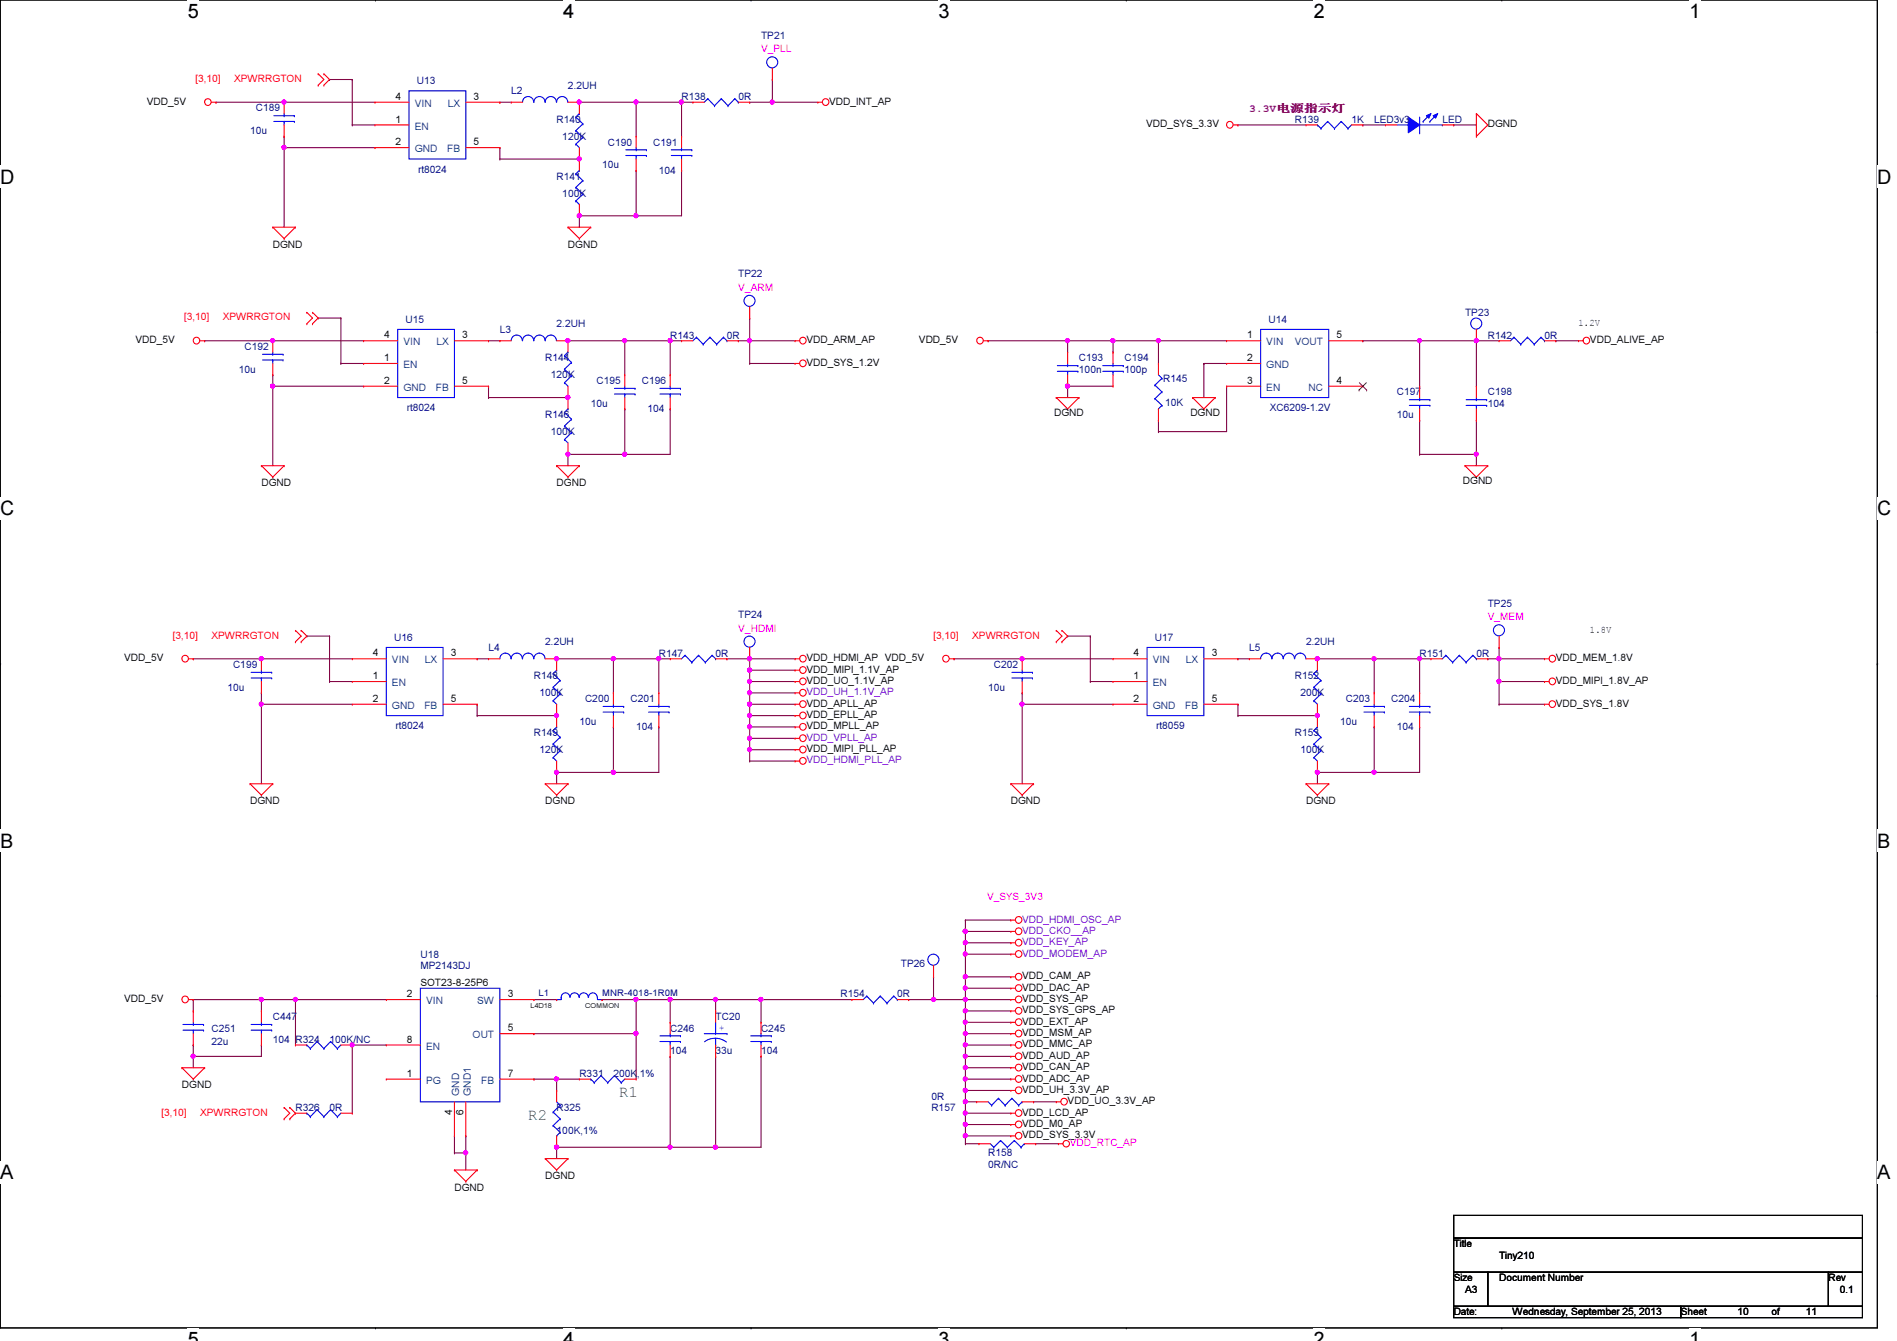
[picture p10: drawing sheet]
<svg xmlns="http://www.w3.org/2000/svg" width="297mm" height="210mm" viewBox="0 0 297 210" stroke-linecap="round" stroke-linejoin="round" font-family="sans-serif">
<defs><g id="words">
<g font-size="3.1">
<text x="29.4" y="2.8">5</text>
<text x="88.2" y="2.8">4</text>
<text x="147" y="2.8">3</text>
<text x="205.7" y="2.8">2</text>
<text x="264.5" y="2.8">1</text>
<text x="0" y="28.7">D</text>
<text x="294" y="28.7">D</text>
<text x="0" y="80.7">C</text>
<text x="294" y="80.7">C</text>
<text x="0" y="132.7">B</text>
<text x="294" y="132.7">B</text>
<text x="0" y="184.6">A</text>
<text x="294" y="184.6">A</text>
<text x="29.4" y="210.7">5</text>
<text x="88.2" y="210.7">4</text>
<text x="147" y="210.7">3</text>
<text x="205.7" y="210.7">2</text>
<text x="264.5" y="210.7">1</text>
</g>
<g font-size="2.5" fill="#008000">
<text x="96.9" y="171.7">R1</text>
<text x="82.7" y="175.3">R2</text>
</g>
<text font-size="1.7" fill="#800080" x="195.6" y="17.5">3.3V电电电电电</text>
<g font-size="1.6" fill="#000080">
<text x="119.2" y="6.1">TP21</text>
<text x="40" y="17.4">C189</text>
<text x="65.3" y="13.2">U13</text>
<text x="80" y="14.8">L2</text>
<text x="88.9" y="13.9">2.2UH</text>
<text x="106.7" y="15.7">R138</text>
<text x="115.6" y="15.7">0R</text>
<text x="39.2" y="21">10u</text>
<text x="87.2" y="19.2">R140</text>
<text x="88.1" y="21.9">120K</text>
<text x="95.2" y="22.8">C190</text>
<text x="102.3" y="22.8">C191</text>
<text x="202.7" y="19.2">R139</text>
<text x="211.6" y="19.2">1K</text>
<text x="215.2" y="19.2">LED3v3</text>
<text x="225.8" y="19.2">LED</text>
<text x="65.5" y="27.1">rt8024</text>
<text x="87.2" y="28.1">R141</text>
<text x="94.3" y="26.3">10u</text>
<text x="103.2" y="27.2">104</text>
<text x="88.1" y="30.8">100K</text>
<text x="115.6" y="43.4">TP22</text>
<text x="63.5" y="50.5">U15</text>
<text x="78.3" y="52.1">L3</text>
<text x="87.2" y="51.2">2.2UH</text>
<text x="104.9" y="53">R143</text>
<text x="113.8" y="53">0R</text>
<text x="198.6" y="50.5">U14</text>
<text x="229.4" y="49.4">TP23</text>
<text x="233" y="53">R142</text>
<text x="241.8" y="53">0R</text>
<text x="37.4" y="58.3">10u</text>
<text x="38.3" y="54.8">C192</text>
<text x="85.4" y="56.6">R144</text>
<text x="86.3" y="59.2">120K</text>
<text x="168.9" y="56.6">C193</text>
<text x="168.9" y="58.3">100n</text>
<text x="176.1" y="56.6">C194</text>
<text x="176.1" y="58.3">100p</text>
<text x="182.1" y="59.8">R145</text>
<text x="63.7" y="64.4">rt8024</text>
<text x="85.4" y="65.4">R146</text>
<text x="92.5" y="63.7">10u</text>
<text x="93.4" y="60.1">C195</text>
<text x="100.5" y="60.1">C196</text>
<text x="101.4" y="64.6">104</text>
<text x="182.5" y="63.5">10K</text>
<text x="198.8" y="64.4">XC6209-1.2V</text>
<text x="218.7" y="61.9">C197</text>
<text x="218.7" y="65.4">10u</text>
<text x="233" y="61.9">C198</text>
<text x="233" y="63.7">104</text>
<text x="86.3" y="68.1">100K</text>
<text x="233" y="95">TP25</text>
<text x="61.7" y="100.3">U16</text>
<text x="76.5" y="101.9">L4</text>
<text x="85.4" y="101">2.2UH</text>
<text x="115.6" y="96.7">TP24</text>
<text x="180.8" y="100.3">U17</text>
<text x="195.6" y="101.9">L5</text>
<text x="204.5" y="101">2.2UH</text>
<text x="36.5" y="104.6">C199</text>
<text x="83.6" y="106.3">R148</text>
<text x="103.2" y="102.8">R147</text>
<text x="112.1" y="102.8">0R</text>
<text x="155.6" y="104.6">C202</text>
<text x="202.7" y="106.3">R152</text>
<text x="222.3" y="102.8">R151</text>
<text x="231.2" y="102.8">0R</text>
<text x="35.6" y="108.1">10u</text>
<text x="84.5" y="109">100K</text>
<text x="90.7" y="113.5">10u</text>
<text x="91.6" y="109.9">C200</text>
<text x="98.7" y="109.9">C201</text>
<text x="154.7" y="108.1">10u</text>
<text x="203.6" y="109">200K</text>
<text x="209.8" y="113.5">10u</text>
<text x="210.7" y="109.9">C203</text>
<text x="217.8" y="109.9">C204</text>
<text x="61.9" y="114.2">rt8024</text>
<text x="83.6" y="115.2">R149</text>
<text x="84.5" y="117.9">120K</text>
<text x="99.6" y="114.3">104</text>
<text x="181.1" y="114.2">rt8059</text>
<text x="202.7" y="115.2">R153</text>
<text x="203.6" y="117.9">100K</text>
<text x="218.7" y="114.3">104</text>
<text x="65.8" y="149.9">U18</text>
<text x="65.8" y="151.7">MP2143DJ</text>
<text x="141.1" y="151.3">TP26</text>
<text x="33.1" y="161.5">C251</text>
<text x="42.7" y="159.7">C447</text>
<text x="104.9" y="161.5">C246</text>
<text x="112.1" y="159.7">TC20</text>
<text x="119.2" y="161.5">C245</text>
<text x="131.6" y="156.1">R154</text>
<text x="140.5" y="156.1">0R</text>
<text x="33.1" y="163.6">22u</text>
<text x="42.7" y="163.2">104</text>
<text x="46.3" y="163.2">R324</text>
<text x="51.6" y="163.2">100K/NC</text>
<text x="104.9" y="165">104</text>
<text x="112.1" y="165">33u</text>
<text x="119.2" y="165">104</text>
<text x="46.3" y="173.9">R326</text>
<text x="51.6" y="173.9">0R</text>
<text x="87.2" y="173.9">R325</text>
<text x="90.7" y="168.6">R331</text>
<text x="96.1" y="168.6">200K,1%</text>
<text x="145.8" y="173.9">R157</text>
<text x="145.8" y="172.1">0R</text>
<text x="87.2" y="177.5">100K,1%</text>
<text x="154.7" y="181">R158</text>
<text x="154.7" y="182.8">0R/NC</text>
</g>
<g font-size="1.6" fill="#f0f">
<text x="119.2" y="8.2">V_PLL</text>
<text x="115.6" y="45.6">V_ARM</text>
<text x="115.6" y="98.9">V_HDMI</text>
<text x="233" y="97.1">V_MEM</text>
<text x="154.6" y="140.8">V_SYS_3V3</text>
<text x="167.5" y="179.4">VDD_RTC_AP</text>
</g>
<g font-size="1.6">
<text x="23" y="16.4">VDD_5V</text>
<text x="61.9" y="15.6">4</text>
<text x="74.2" y="15.6">3</text>
<text x="129.8" y="16.4">VDD_INT_AP</text>
<text x="61.9" y="19.2">1</text>
<text x="61.9" y="22.7">2</text>
<text x="74.2" y="22.7">5</text>
<text x="179.4" y="19.9">VDD_SYS_3.3V</text>
<text x="233" y="19.9">DGND</text>
<text x="42.7" y="38.8">DGND</text>
<text x="88.9" y="38.8">DGND</text>
<text x="21.2" y="53.7">VDD_5V</text>
<text x="60.2" y="53">4</text>
<text x="72.4" y="53">3</text>
<text x="126.3" y="53.7">VDD_ARM_AP</text>
<text x="143.9" y="53.7">VDD_5V</text>
<text x="195.3" y="53">1</text>
<text x="209.3" y="53">5</text>
<text x="247.2" y="51">1.2V</text>
<text x="249" y="53.7">VDD_ALIVE_AP</text>
<text x="60.2" y="56.5">1</text>
<text x="126.3" y="57.3">VDD_SYS_1.2V</text>
<text x="195.3" y="56.5">2</text>
<text x="60.2" y="60.1">2</text>
<text x="72.4" y="60.1">5</text>
<text x="165.1" y="65.1">DGND</text>
<text x="186.4" y="65.1">DGND</text>
<text x="195.3" y="60.1">3</text>
<text x="209.3" y="60.1">4</text>
<text x="40.9" y="76.1">DGND</text>
<text x="87.2" y="76.1">DGND</text>
<text x="229.1" y="75.8">DGND</text>
<text x="249" y="99">1.8V</text>
<text x="19.4" y="103.5">VDD_5V</text>
<text x="58.4" y="102.7">4</text>
<text x="58.4" y="106.3">1</text>
<text x="70.6" y="102.7">3</text>
<text x="126.3" y="103.5">VDD_HDMI_AP VDD_5V</text>
<text x="126.3" y="105.3">VDD_MIPI_1.1V_AP</text>
<text x="126.3" y="107.1">VDD_UO_1.1V_AP</text>
<text x="177.5" y="102.7">4</text>
<text x="177.5" y="106.3">1</text>
<text x="189.7" y="102.7">3</text>
<text x="243.6" y="103.5">VDD_MEM_1.8V</text>
<text x="243.6" y="107.1">VDD_MIPI_1.8V_AP</text>
<text x="58.4" y="109.9">2</text>
<text x="70.6" y="109.9">5</text>
<text x="126.3" y="110.6">VDD_APLL_AP</text>
<text x="126.3" y="112.4">VDD_EPLL_AP</text>
<text x="177.5" y="109.9">2</text>
<text x="189.7" y="109.9">5</text>
<text x="243.6" y="110.6">VDD_SYS_1.8V</text>
<text x="126.3" y="114.2">VDD_MPLL_AP</text>
<text x="126.3" y="117.7">VDD_MIPI_PLL_AP</text>
<text x="39.2" y="125.9">DGND</text>
<text x="85.4" y="125.9">DGND</text>
<text x="158.3" y="125.9">DGND</text>
<text x="204.5" y="125.9">DGND</text>
<text x="65.8" y="154.3">SOT23-8-25P6</text>
<text x="160.1" y="155.1">VDD_DAC_AP</text>
<text x="160.1" y="153.3">VDD_CAM_AP</text>
<text x="19.4" y="156.8">VDD_5V</text>
<text x="63.7" y="156.1">2</text>
<text x="79.5" y="156.1">3</text>
<text x="79.5" y="161.4">5</text>
<text x="160.1" y="156.8">VDD_SYS_AP</text>
<text x="160.1" y="158.6">VDD_SYS_GPS_AP</text>
<text x="160.1" y="160.4">VDD_EXT_AP</text>
<text x="63.7" y="163.2">8</text>
<text x="160.1" y="165.7">VDD_AUD_AP</text>
<text x="160.1" y="167.5">VDD_CAN_AP</text>
<text x="160.1" y="162.2">VDD_MSM_AP</text>
<text x="160.1" y="164">VDD_MMC_AP</text>
<text x="28.5" y="170.3">DGND</text>
<text x="63.7" y="168.5">1</text>
<text x="79.5" y="168.5">7</text>
<text x="160.1" y="169.3">VDD_ADC_AP</text>
<text x="160.1" y="171.1">VDD_UH_3.3V_AP</text>
<text x="167.2" y="172.8">VDD_UO_3.3V_AP</text>
<text x="70.8" y="174.6" transform="rotate(-90 70.8 174.6)">4</text>
<text x="72.6" y="174.6" transform="rotate(-90 72.6 174.6)">6</text>
<text x="160.1" y="174.6">VDD_LCD_AP</text>
<text x="160.1" y="178.2">VDD_SYS_3.3V</text>
<text x="160.1" y="176.4">VDD_M0_AP</text>
<text x="85.4" y="184.6">DGND</text>
<text x="71.2" y="186.4">DGND</text>
<text x="227.6" y="195.2">Title</text>
<text x="234.7" y="197">Tiny210</text>
<text x="227.6" y="200.6">Size</text>
<text x="229.4" y="202.4">A3</text>
<text x="234.7" y="200.6">Document Number</text>
<text x="286.3" y="200.6">Rev</text>
<text x="288.1" y="202.4">0.1</text>
<text x="227.6" y="205.9">Date:</text>
<text x="236.9" y="205.9">Wednesday, September 25, 2013</text>
<text x="263.2" y="205.9">Sheet</text>
<text x="272.1" y="205.9">10</text>
<text x="277.4" y="205.9">of</text>
<text x="282.7" y="205.9">11</text>
</g>
<g font-size="1.6" fill="#f00">
<text x="30.6" y="12.8">[3,10]</text>
<text x="36.7" y="12.8">XPWRRGTON</text>
<text x="28.8" y="50.2">[3,10]</text>
<text x="34.9" y="50.2">XPWRRGTON</text>
<text x="27" y="99.9">[3,10]</text>
<text x="33.1" y="99.9">XPWRRGTON</text>
<text x="146.2" y="99.9">[3,10]</text>
<text x="152.2" y="99.9">XPWRRGTON</text>
<text x="25.3" y="174.6">[3,10]</text>
<text x="31.3" y="174.6">XPWRRGTON</text>
</g>
<g font-size="1.6" fill="#004080">
<text x="64.9" y="16.7">VIN</text>
<text x="70.1" y="16.7">LX</text>
<text x="64.9" y="20.3">EN</text>
<text x="64.9" y="23.8">GND</text>
<text x="70" y="23.8">FB</text>
<text x="63.2" y="54.1">VIN</text>
<text x="63.2" y="57.6">EN</text>
<text x="68.3" y="54.1">LX</text>
<text x="198.3" y="54.1">VIN</text>
<text x="198.3" y="57.6">GND</text>
<text x="202.7" y="54.1">VOUT</text>
<text x="63.2" y="61.2">GND</text>
<text x="68.2" y="61.2">FB</text>
<text x="198.3" y="61.2">EN</text>
<text x="204.9" y="61.2">NC</text>
<text x="61.4" y="103.8">VIN</text>
<text x="61.4" y="107.4">EN</text>
<text x="66.5" y="103.8">LX</text>
<text x="180.5" y="103.8">VIN</text>
<text x="180.5" y="107.4">EN</text>
<text x="185.7" y="103.8">LX</text>
<text x="61.4" y="111">GND</text>
<text x="66.5" y="111">FB</text>
<text x="180.5" y="111">GND</text>
<text x="185.6" y="111">FB</text>
<text x="66.7" y="157.2">VIN</text>
<text x="74.7" y="157.2">SW</text>
<text x="66.7" y="164.3">EN</text>
<text x="74" y="162.5">OUT</text>
<text x="66.7" y="169.6">PG</text>
<text x="71.9" y="171.6" transform="rotate(-90 71.9 171.6)">GND</text>
<text x="73.7" y="171.6" transform="rotate(-90 73.7 171.6)">GND1</text>
<text x="75.4" y="169.6">FB</text>
</g>
<g font-size="1.6" fill="#8000ff">
<text x="126.3" y="108.8">VDD_UH_1.1V_AP</text>
<text x="126.3" y="116">VDD_VPLL_AP</text>
<text x="126.3" y="119.5">VDD_HDMI_PLL_AP</text>
<text x="160.1" y="148">VDD_KEY_AP</text>
<text x="160.1" y="146.2">VDD_CKO__AP</text>
<text x="160.1" y="144.4">VDD_HDMI_OSC_AP</text>
<text x="160.1" y="149.7">VDD_MODEM_AP</text>
</g>
<text font-size="1.6" fill="#00f" x="112.6" y="161.4">+</text>
<g font-size="1.4" fill="#000080">
<text x="84.3" y="155.8">L1</text>
<text x="94.3" y="155.8">MNR-4018-1R0M</text>
</g>
<g font-size="1.1">
<text x="83.1" y="157.8">L4D18</text>
<text x="91.6" y="157.8">COMMON</text>
</g>
</g></defs>
<path d="M0 0h294v207.9h-294z" fill="none" stroke="#000" stroke-width=".17"/>
<g fill="#fff">
<path d="M29.4 0h1.8v3.5h-1.8z"/>
<path d="M29.4 207.9h1.8v2h-1.8z"/>
</g>
<path d="M58.8 0h.1M58.8 207.9h.1" fill="none" stroke="#000" stroke-width=".17"/>
<g fill="#fff">
<path d="M88.2 0h1.7v3.5h-1.7z"/>
<path d="M88.2 207.9h1.7v2h-1.7z"/>
</g>
<path d="M117.6 0h.1M117.6 207.9h.1" fill="none" stroke="#000" stroke-width=".17"/>
<g fill="#fff">
<path d="M147 0h1.7v3.5h-1.7z"/>
<path d="M147 207.9h1.7v2h-1.7z"/>
</g>
<path d="M176.4 0h.1M176.4 207.9h.1" fill="none" stroke="#000" stroke-width=".17"/>
<g fill="#fff">
<path d="M205.7 0h1.8v3.5h-1.8z"/>
<path d="M205.7 207.9h1.8v2h-1.8z"/>
</g>
<path d="M235.2 0h.1M235.2 207.9h.1" fill="none" stroke="#000" stroke-width=".17"/>
<g fill="#fff">
<path d="M264.5 0h1.8v3.5h-1.8z"/>
<path d="M264.5 207.9h1.8v2h-1.8z"/>
<path d="M0 26h2.3v3.4h-2.3z"/>
<path d="M294 26h2.2v3.4h-2.2z"/>
<path d="M0 77.9h2.3v3.5h-2.3z"/>
<path d="M294 77.9h2.2v3.5h-2.2z"/>
</g>
<path d="M0 51.9h.1M294 51.9h.1" fill="none" stroke="#000" stroke-width=".17"/>
<g fill="#fff">
<path d="M0 129.9h2.1v3.4h-2.1z"/>
<path d="M294 129.9h2v3.4h-2z"/>
</g>
<path d="M0 103.9h.1M294 103.9h.1" fill="none" stroke="#000" stroke-width=".17"/>
<path d="M0 103.9h.1M294 103.9h.1" fill="none" stroke="#000" stroke-width=".16"/>
<g fill="#fff">
<path d="M0 181.8h2.1v3.5h-2.1z"/>
<path d="M294 181.8h2v3.5h-2z"/>
</g>
<path d="M0 155.9h.1M294 155.9h.1" fill="none" stroke="#000" stroke-width=".17"/>
<path d="M99.6 16h.1M99.6 16v5.3M222.3 53.3h.1M222.3 53.3h8.9" fill="none" stroke="#800040" stroke-width=".17"/>
<circle cx="222.3" cy="53.3" r=".32" fill="#f0f"/>
<circle cx="222.3" cy="53.3" r=".32" fill="none" stroke="#f0f" stroke-width=".17"/>
<path d="M90.7 33.8h.1M99.6 26.7h.1M99.6 26.7v7.1h-8.9" fill="none" stroke="#800040" stroke-width=".17"/>
<circle cx="99.6" cy="33.8" r=".32" fill="#f0f"/>
<circle cx="99.6" cy="33.8" r=".32" fill="none" stroke="#f0f" stroke-width=".17"/>
<circle cx="90.7" cy="33.8" r=".32" fill="#f0f"/>
<circle cx="90.7" cy="33.8" r=".32" fill="none" stroke="#f0f" stroke-width=".17"/>
<path d="M40.9 110.2h.1M40.9 110.2v12.5" fill="none" stroke="#800040" stroke-width=".17"/>
<circle cx="40.9" cy="110.2" r=".32" fill="#f0f"/>
<circle cx="40.9" cy="110.2" r=".32" fill="none" stroke="#f0f" stroke-width=".17"/>
<path d="M96.1 103.1h.1M96.1 113.8h.1M96.1 103.1v5.4M96.1 113.8v7.1h-8.9M87.2 120.9h.1" fill="none" stroke="#800040" stroke-width=".17"/>
<circle cx="96" cy="120.9" r=".32" fill="#f0f"/>
<circle cx="96" cy="120.9" r=".32" fill="none" stroke="#f0f" stroke-width=".17"/>
<circle cx="87.1" cy="120.9" r=".32" fill="#f0f"/>
<circle cx="87.1" cy="120.9" r=".32" fill="none" stroke="#f0f" stroke-width=".17"/>
<g fill="none" stroke="#800040" stroke-width=".17">
<path d="M51.6 99.6h.1M51.6 99.6v7.1M51.6 106.7h.1M51.6 106.7h3.6M74.7 103.1h.1M74.7 110.2h.1M74.7 112h.1M74.7 103.1h1.8M74.7 110.2v1.8M74.7 112h12.5M103.2 103.1h.1M103.2 113.8h.1"/>
<path d="M103.2 103.1h1.7M103.2 113.8v7.1h-7.1M96.1 120.9h.1"/>
</g>
<circle cx="87.1" cy="112" r=".32" fill="#f0f"/>
<circle cx="87.1" cy="112" r=".32" fill="none" stroke="#f0f" stroke-width=".17"/>
<path d="M103.2 103.1h.1M103.2 103.1v5.4M87.2 120.9h.1M87.2 120.9v1.8" fill="none" stroke="#800040" stroke-width=".17"/>
<circle cx="103.1" cy="103.1" r=".32" fill="#f0f"/>
<circle cx="103.1" cy="103.1" r=".32" fill="none" stroke="#f0f" stroke-width=".17"/>
<path d="M87.2 103.1h.1M87.2 103.1h8.9" fill="none" stroke="#800040" stroke-width=".17"/>
<circle cx="96" cy="103.1" r=".32" fill="#f0f"/>
<circle cx="96" cy="103.1" r=".32" fill="none" stroke="#f0f" stroke-width=".17"/>
<circle cx="87.1" cy="103.1" r=".32" fill="#f0f"/>
<circle cx="87.1" cy="103.1" r=".32" fill="none" stroke="#f0f" stroke-width=".17"/>
<path d="M30.3 103.1h.1M30.3 103.1h10.6" fill="none" stroke="#800040" stroke-width=".17"/>
<circle cx="40.9" cy="103.1" r=".32" fill="#f0f"/>
<circle cx="40.9" cy="103.1" r=".32" fill="none" stroke="#f0f" stroke-width=".17"/>
<g fill="none" stroke="#800040" stroke-width=".17">
<path d="M55.2 12.4h.1M55.2 19.6h.1M55.2 12.4v7.2M55.2 19.6h3.5M78.3 16h.1M78.3 16h1.7M117.4 53.3h.1M117.4 56.9h.1M117.4 53.3h7.1M117.4 56.9h7.1M117.4 53.3v3.6M167.2 53.3h.1"/>
<path d="M167.2 53.3h7.1M213.4 53.3h.1M213.4 53.3h8.9M231.2 65.8h.1M231.2 65.8v5.3M48 99.6h.1M48 99.6h3.6M40.9 103.1h.1M40.9 110.2h.1M40.9 103.1h14.3M40.9 110.2h14.3M96.1 103.1h.1"/>
<path d="M96.1 103.1h7.1"/>
</g>
<circle cx="117.4" cy="53.3" r=".32" fill="#f0f"/>
<circle cx="117.4" cy="53.3" r=".32" fill="none" stroke="#f0f" stroke-width=".17"/>
<path d="M42.7 60.5h.1M42.7 60.5v12.4M40.9 108.5h.1M40.9 108.5v1.7" fill="none" stroke="#800040" stroke-width=".17"/>
<circle cx="42.7" cy="60.4" r=".32" fill="#f0f"/>
<circle cx="42.7" cy="60.4" r=".32" fill="none" stroke="#f0f" stroke-width=".17"/>
<path d="M97.8 53.3h.1M97.8 53.3v5.4M88.9 71.1h.1M97.8 64h.1M97.8 64v7.1h-8.9" fill="none" stroke="#800040" stroke-width=".17"/>
<circle cx="97.8" cy="71.1" r=".32" fill="#f0f"/>
<circle cx="97.8" cy="71.1" r=".32" fill="none" stroke="#f0f" stroke-width=".17"/>
<circle cx="88.9" cy="71.1" r=".32" fill="#f0f"/>
<circle cx="88.9" cy="71.1" r=".32" fill="none" stroke="#f0f" stroke-width=".17"/>
<g fill="none" stroke="#800040" stroke-width=".17">
<path d="M53.4 49.8h.1M53.4 56.9h.1M53.4 49.8v7.1M53.4 56.9h3.5M76.5 53.3h.1M76.5 53.3h1.8M104.9 53.3h.1M104.9 53.3h1.8M76.5 60.5h.1M76.5 62.2h.1M76.5 60.5v1.7M76.5 62.2h12.4"/>
<path d="M97.8 71.1h.1M104.9 64h.1M104.9 64v7.1h-7.1"/>
</g>
<circle cx="88.9" cy="62.2" r=".32" fill="#f0f"/>
<circle cx="88.9" cy="62.2" r=".32" fill="none" stroke="#f0f" stroke-width=".17"/>
<path d="M104.9 53.3h.1M104.9 53.3v5.4M88.9 71.1h.1M88.9 71.1v1.8" fill="none" stroke="#800040" stroke-width=".17"/>
<circle cx="104.9" cy="53.3" r=".32" fill="#f0f"/>
<circle cx="104.9" cy="53.3" r=".32" fill="none" stroke="#f0f" stroke-width=".17"/>
<path d="M88.9 53.3h.1M88.9 53.3h8.9" fill="none" stroke="#800040" stroke-width=".17"/>
<circle cx="97.8" cy="53.3" r=".32" fill="#f0f"/>
<circle cx="97.8" cy="53.3" r=".32" fill="none" stroke="#f0f" stroke-width=".17"/>
<circle cx="88.9" cy="53.3" r=".32" fill="#f0f"/>
<circle cx="88.9" cy="53.3" r=".32" fill="none" stroke="#f0f" stroke-width=".17"/>
<path d="M32 53.3h.1M32 53.3h10.7" fill="none" stroke="#800040" stroke-width=".17"/>
<circle cx="42.7" cy="53.3" r=".32" fill="#f0f"/>
<circle cx="42.7" cy="53.3" r=".32" fill="none" stroke="#f0f" stroke-width=".17"/>
<g fill="none" stroke="#800040" stroke-width=".17">
<path d="M106.7 16h.1M106.7 16h1.8M78.3 23.1h.1M78.3 23.1v1.8M99.6 33.8h.1M106.7 26.7h.1M106.7 26.7v7.1h-7.1M42.7 53.3h.1M42.7 58.7h.1M42.7 53.3h14.2M42.7 58.7v1.8M49.8 49.8h.1"/>
<path d="M49.8 49.8h3.6M97.8 53.3h.1M97.8 53.3h7.1M222.3 53.3h.1M222.3 53.3v7.2M42.7 60.5h.1M42.7 60.5h14.2M181.4 65.8h.1M181.4 65.8v1.8M192.1 60.5h.1M192.1 60.5v7.1M234.7 106.7h.1"/>
<path d="M234.7 110.2h.1M234.7 101.3h.1M234.7 103.1h.1M234.7 101.3v8.9M234.7 110.2h7.1M234.7 103.1h7.1"/>
</g>
<circle cx="234.7" cy="103.1" r=".32" fill="#f0f"/>
<circle cx="234.7" cy="103.1" r=".32" fill="none" stroke="#f0f" stroke-width=".17"/>
<path d="M234.7 106.7h.1M234.7 106.7h7.1" fill="none" stroke="#800040" stroke-width=".17"/>
<circle cx="234.7" cy="106.7" r=".32" fill="#f0f"/>
<circle cx="234.7" cy="106.7" r=".32" fill="none" stroke="#f0f" stroke-width=".17"/>
<path d="M104.9 156.5h.1M104.9 156.5h7.2" fill="none" stroke="#800040" stroke-width=".17"/>
<circle cx="104.9" cy="156.4" r=".32" fill="#f0f"/>
<circle cx="104.9" cy="156.4" r=".32" fill="none" stroke="#f0f" stroke-width=".17"/>
<path d="M104.9 179.6h.1M104.9 179.6h7.2" fill="none" stroke="#800040" stroke-width=".17"/>
<circle cx="104.9" cy="179.6" r=".32" fill="#f0f"/>
<circle cx="104.9" cy="179.6" r=".32" fill="none" stroke="#f0f" stroke-width=".17"/>
<path d="M99.6 156.5h.1M99.6 156.5h5.3M104.9 156.5h.1M104.9 156.5v3.5M119.2 156.5h.1M119.2 156.5h14.2" fill="none" stroke="#800040" stroke-width=".17"/>
<circle cx="119.1" cy="156.4" r=".32" fill="#f0f"/>
<circle cx="119.1" cy="156.4" r=".32" fill="none" stroke="#f0f" stroke-width=".17"/>
<path d="M112.1 156.5h.1M112.1 156.5h7.1M119.2 156.5h.1M119.2 156.5v3.5M112.1 179.6h.1M119.2 165.4h.1M119.2 165.4v14.2h-7.1" fill="none" stroke="#800040" stroke-width=".17"/>
<circle cx="112" cy="179.6" r=".32" fill="#f0f"/>
<circle cx="112" cy="179.6" r=".32" fill="none" stroke="#f0f" stroke-width=".17"/>
<path d="M87.2 179.6h.1M104.9 165.4h.1M104.9 165.4v14.2h-17.7" fill="none" stroke="#800040" stroke-width=".17"/>
<circle cx="87.1" cy="179.6" r=".32" fill="#f0f"/>
<circle cx="87.1" cy="179.6" r=".32" fill="none" stroke="#f0f" stroke-width=".17"/>
<path d="M112.1 156.5h.1M112.1 156.5v1.7" fill="none" stroke="#800040" stroke-width=".17"/>
<circle cx="112" cy="156.4" r=".32" fill="#f0f"/>
<circle cx="112" cy="156.4" r=".32" fill="none" stroke="#f0f" stroke-width=".17"/>
<path d="M78.3 24.9h.1M78.3 24.9h12.4M112.1 165.4h.1M112.1 165.4v14.2" fill="none" stroke="#800040" stroke-width=".17"/>
<circle cx="90.7" cy="24.9" r=".32" fill="#f0f"/>
<circle cx="90.7" cy="24.9" r=".32" fill="none" stroke="#f0f" stroke-width=".17"/>
<path d="M174.3 53.3h.1M174.3 53.3h7.1M181.4 53.3h.1M181.4 53.3v3.6M222.3 65.8h.1M222.3 71.1h.1M222.3 65.8v5.3M222.3 71.1h8.9" fill="none" stroke="#800040" stroke-width=".17"/>
<circle cx="231.2" cy="71.1" r=".32" fill="#f0f"/>
<circle cx="231.2" cy="71.1" r=".32" fill="none" stroke="#f0f" stroke-width=".17"/>
<path d="M117.4 115.6h.1M117.4 112h.1M117.4 115.6h7.1M117.4 112h7.1" fill="none" stroke="#800040" stroke-width=".17"/>
<circle cx="117.4" cy="112" r=".32" fill="#f0f"/>
<circle cx="117.4" cy="112" r=".32" fill="none" stroke="#f0f" stroke-width=".17"/>
<path d="M117.4 110.2h.1M117.4 110.2v1.8M117.4 110.2h7.1" fill="none" stroke="#800040" stroke-width=".17"/>
<circle cx="117.4" cy="110.2" r=".32" fill="#f0f"/>
<circle cx="117.4" cy="110.2" r=".32" fill="none" stroke="#f0f" stroke-width=".17"/>
<path d="M117.4 112h.1M117.4 113.8h.1M117.4 112v1.8M117.4 113.8h7.1" fill="none" stroke="#800040" stroke-width=".17"/>
<circle cx="117.4" cy="113.8" r=".32" fill="#f0f"/>
<circle cx="117.4" cy="113.8" r=".32" fill="none" stroke="#f0f" stroke-width=".17"/>
<path d="M117.4 113.8h.1M117.4 113.8v1.8" fill="none" stroke="#800040" stroke-width=".17"/>
<circle cx="117.4" cy="115.5" r=".32" fill="#f0f"/>
<circle cx="117.4" cy="115.5" r=".32" fill="none" stroke="#f0f" stroke-width=".17"/>
<path d="M117.4 119.1h.1M117.4 117.3h.1M117.4 119.1h7.1M117.4 117.3v1.8" fill="none" stroke="#800040" stroke-width=".17"/>
<circle cx="117.4" cy="117.3" r=".32" fill="#f0f"/>
<circle cx="117.4" cy="117.3" r=".32" fill="none" stroke="#f0f" stroke-width=".17"/>
<path d="M120.9 16h.1M120.9 16h7.2M117.4 49.8h.1M117.4 49.8v3.5M117.4 117.3h.1M117.4 115.6h.1M117.4 117.3h7.1M117.4 115.6v1.7" fill="none" stroke="#800040" stroke-width=".17"/>
<circle cx="120.9" cy="16" r=".32" fill="#f0f"/>
<circle cx="120.9" cy="16" r=".32" fill="none" stroke="#f0f" stroke-width=".17"/>
<path d="M90.7 33.8h.1M90.7 33.8v1.8M117.4 108.5h.1M117.4 108.5h7.1" fill="none" stroke="#800040" stroke-width=".17"/>
<circle cx="117.4" cy="108.4" r=".32" fill="#f0f"/>
<circle cx="117.4" cy="108.4" r=".32" fill="none" stroke="#f0f" stroke-width=".17"/>
<path d="M117.4 106.7h.1M117.4 103.1h.1M117.4 106.7v1.8M117.4 103.1h7.1" fill="none" stroke="#800040" stroke-width=".17"/>
<circle cx="117.4" cy="103.1" r=".32" fill="#f0f"/>
<circle cx="117.4" cy="103.1" r=".32" fill="none" stroke="#f0f" stroke-width=".17"/>
<path d="M117.4 103.1h.1M117.4 104.9h.1M117.4 103.1v1.8M117.4 104.9h7.1" fill="none" stroke="#800040" stroke-width=".17"/>
<circle cx="117.4" cy="104.9" r=".32" fill="#f0f"/>
<circle cx="117.4" cy="104.9" r=".32" fill="none" stroke="#f0f" stroke-width=".17"/>
<path d="M117.4 104.9h.1M117.4 104.9v1.8" fill="none" stroke="#800040" stroke-width=".17"/>
<circle cx="117.4" cy="106.7" r=".32" fill="#f0f"/>
<circle cx="117.4" cy="106.7" r=".32" fill="none" stroke="#f0f" stroke-width=".17"/>
<path d="M106.7 16h.1M106.7 16v5.3M117.4 106.7h.1M117.4 106.7h7.1" fill="none" stroke="#800040" stroke-width=".17"/>
<circle cx="106.7" cy="16" r=".32" fill="#f0f"/>
<circle cx="106.7" cy="16" r=".32" fill="none" stroke="#f0f" stroke-width=".17"/>
<path d="M160.1 110.2h.1M160.1 110.2v12.5" fill="none" stroke="#800040" stroke-width=".17"/>
<circle cx="160" cy="110.2" r=".32" fill="#f0f"/>
<circle cx="160" cy="110.2" r=".32" fill="none" stroke="#f0f" stroke-width=".17"/>
<path d="M215.2 103.1h.1M215.2 113.8h.1M215.2 103.1v5.4M215.2 113.8v7.1h-8.9M206.3 120.9h.1" fill="none" stroke="#800040" stroke-width=".17"/>
<circle cx="215.2" cy="120.9" r=".32" fill="#f0f"/>
<circle cx="215.2" cy="120.9" r=".32" fill="none" stroke="#f0f" stroke-width=".17"/>
<circle cx="206.3" cy="120.9" r=".32" fill="#f0f"/>
<circle cx="206.3" cy="120.9" r=".32" fill="none" stroke="#f0f" stroke-width=".17"/>
<g fill="none" stroke="#800040" stroke-width=".17">
<path d="M170.7 99.6h.1M170.7 99.6v7.1M170.7 106.7h.1M170.7 106.7h3.6M193.8 103.1h.1M193.8 110.2h.1M193.8 112h.1M193.8 103.1h1.8M193.8 110.2v1.8M193.8 112h12.5M222.3 103.1h.1M222.3 113.8h.1"/>
<path d="M222.3 103.1h1.8M222.3 113.8v7.1h-7.1M215.2 120.9h.1"/>
</g>
<circle cx="206.3" cy="112" r=".32" fill="#f0f"/>
<circle cx="206.3" cy="112" r=".32" fill="none" stroke="#f0f" stroke-width=".17"/>
<path d="M222.3 103.1h.1M222.3 103.1v5.4M206.3 120.9h.1M206.3 120.9v1.8" fill="none" stroke="#800040" stroke-width=".17"/>
<circle cx="222.3" cy="103.1" r=".32" fill="#f0f"/>
<circle cx="222.3" cy="103.1" r=".32" fill="none" stroke="#f0f" stroke-width=".17"/>
<path d="M206.3 103.1h.1M206.3 103.1h8.9" fill="none" stroke="#800040" stroke-width=".17"/>
<circle cx="215.2" cy="103.1" r=".32" fill="#f0f"/>
<circle cx="215.2" cy="103.1" r=".32" fill="none" stroke="#f0f" stroke-width=".17"/>
<circle cx="206.3" cy="103.1" r=".32" fill="#f0f"/>
<circle cx="206.3" cy="103.1" r=".32" fill="none" stroke="#f0f" stroke-width=".17"/>
<path d="M167.2 99.6h.1M167.2 99.6h3.5M149.4 103.1h.1M149.4 103.1h24.9M160.1 103.1h.1" fill="none" stroke="#800040" stroke-width=".17"/>
<circle cx="160" cy="103.1" r=".32" fill="#f0f"/>
<circle cx="160" cy="103.1" r=".32" fill="none" stroke="#f0f" stroke-width=".17"/>
<path d="M90.7 16h.1M90.7 16h8.9M117.4 108.5h.1M117.4 108.5v1.7M160.1 110.2h.1M160.1 108.5h.1M160.1 110.2h14.2M160.1 108.5v1.7M215.2 103.1h.1M215.2 103.1h7.1" fill="none" stroke="#800040" stroke-width=".17"/>
<circle cx="99.6" cy="16" r=".32" fill="#f0f"/>
<circle cx="99.6" cy="16" r=".32" fill="none" stroke="#f0f" stroke-width=".17"/>
<circle cx="90.7" cy="16" r=".32" fill="#f0f"/>
<circle cx="90.7" cy="16" r=".32" fill="none" stroke="#f0f" stroke-width=".17"/>
<path d="M33.8 16h.1M33.8 16h10.7" fill="none" stroke="#800040" stroke-width=".17"/>
<circle cx="44.5" cy="16" r=".32" fill="#f0f"/>
<circle cx="44.5" cy="16" r=".32" fill="none" stroke="#f0f" stroke-width=".17"/>
<path d="M193.8 19.6h.1M193.8 19.6h10.7M115.6 53.3h.1M115.6 53.3h1.8M167.2 53.3h.1M167.2 53.3v1.8M181.4 53.3h.1M181.4 53.3h10.7" fill="none" stroke="#800040" stroke-width=".17"/>
<circle cx="181.4" cy="53.3" r=".32" fill="#f0f"/>
<circle cx="181.4" cy="53.3" r=".32" fill="none" stroke="#f0f" stroke-width=".17"/>
<path d="M174.3 53.3h.1M174.3 53.3v1.8" fill="none" stroke="#800040" stroke-width=".17"/>
<circle cx="174.3" cy="53.3" r=".32" fill="#f0f"/>
<circle cx="174.3" cy="53.3" r=".32" fill="none" stroke="#f0f" stroke-width=".17"/>
<path d="M167.2 60.5h.1M167.2 60.5h7.1" fill="none" stroke="#800040" stroke-width=".17"/>
<circle cx="167.1" cy="60.4" r=".32" fill="#f0f"/>
<circle cx="167.1" cy="60.4" r=".32" fill="none" stroke="#f0f" stroke-width=".17"/>
<path d="M231.2 53.3h.1M231.2 53.3h3.5" fill="none" stroke="#800040" stroke-width=".17"/>
<circle cx="231.2" cy="53.3" r=".32" fill="#f0f"/>
<circle cx="231.2" cy="53.3" r=".32" fill="none" stroke="#f0f" stroke-width=".17"/>
<path d="M154.7 53.3h.1M154.7 53.3h12.5M231.2 53.3h.1M231.2 53.3v7.2M243.6 53.3h.1M243.6 53.3h3.6M231.2 71.1h.1M231.2 71.1v1.8" fill="none" stroke="#800040" stroke-width=".17"/>
<circle cx="167.1" cy="53.3" r=".32" fill="#f0f"/>
<circle cx="167.1" cy="53.3" r=".32" fill="none" stroke="#f0f" stroke-width=".17"/>
<g fill="none" stroke="#800040" stroke-width=".17">
<path d="M44.5 16h.1M44.5 16h14.2M51.6 12.4h.1M51.6 12.4h3.6M99.6 16h.1M99.6 16h7.1M117.4 16h.1M120.9 12.4h.1M120.9 12.4v3.6h-3.5M213.4 19.6h.1M213.4 19.6h3.6M227.6 19.6h.1"/>
<path d="M227.6 19.6h3.6M44.5 23.1h.1M44.5 23.1h14.2M44.5 23.1v12.5M188.5 56.9h.1M188.5 56.9h3.6M188.5 56.9v5.3M167.2 60.5h.1M167.2 60.5v1.7M181.4 67.6h.1M181.4 67.6h10.7M233 103.1h.1"/>
<path d="M233 103.1h1.7M142.3 156.5h.1M142.3 156.5h3.9"/>
</g>
<circle cx="44.5" cy="23.1" r=".32" fill="#f0f"/>
<circle cx="44.5" cy="23.1" r=".32" fill="none" stroke="#f0f" stroke-width=".17"/>
<path d="M151.2 165.4h.1M151.2 165.4h7.1" fill="none" stroke="#800040" stroke-width=".17"/>
<circle cx="151.1" cy="165.3" r=".32" fill="#f0f"/>
<circle cx="151.1" cy="165.3" r=".32" fill="none" stroke="#f0f" stroke-width=".17"/>
<path d="M151.2 167.1h.1M151.2 167.1h7.1" fill="none" stroke="#800040" stroke-width=".17"/>
<circle cx="151.1" cy="167.1" r=".32" fill="#f0f"/>
<circle cx="151.1" cy="167.1" r=".32" fill="none" stroke="#f0f" stroke-width=".17"/>
<path d="M151.2 168.9h.1M151.2 168.9h7.1" fill="none" stroke="#800040" stroke-width=".17"/>
<circle cx="151.1" cy="168.9" r=".32" fill="#f0f"/>
<circle cx="151.1" cy="168.9" r=".32" fill="none" stroke="#f0f" stroke-width=".17"/>
<path d="M151.2 170.7h.1M151.2 170.7h7.1" fill="none" stroke="#800040" stroke-width=".17"/>
<circle cx="151.1" cy="170.7" r=".32" fill="#f0f"/>
<circle cx="151.1" cy="170.7" r=".32" fill="none" stroke="#f0f" stroke-width=".17"/>
<path d="M151.2 156.5h.1M151.2 156.5h7.1" fill="none" stroke="#800040" stroke-width=".17"/>
<circle cx="151.1" cy="156.4" r=".32" fill="#f0f"/>
<circle cx="151.1" cy="156.4" r=".32" fill="none" stroke="#f0f" stroke-width=".17"/>
<path d="M151.2 161.8h.1M151.2 161.8h7.1" fill="none" stroke="#800040" stroke-width=".17"/>
<circle cx="151.1" cy="161.8" r=".32" fill="#f0f"/>
<circle cx="151.1" cy="161.8" r=".32" fill="none" stroke="#f0f" stroke-width=".17"/>
<path d="M44.5 21.3h.1M44.5 21.3v1.8M151.2 158.2h.1M151.2 158.2h7.1" fill="none" stroke="#800040" stroke-width=".17"/>
<circle cx="151.1" cy="158.2" r=".32" fill="#f0f"/>
<circle cx="151.1" cy="158.2" r=".32" fill="none" stroke="#f0f" stroke-width=".17"/>
<path d="M151.2 160h.1M151.2 160h7.1" fill="none" stroke="#800040" stroke-width=".17"/>
<circle cx="151.1" cy="160" r=".32" fill="#f0f"/>
<circle cx="151.1" cy="160" r=".32" fill="none" stroke="#f0f" stroke-width=".17"/>
<path d="M151.2 163.6h.1M151.2 163.6h7.1" fill="none" stroke="#800040" stroke-width=".17"/>
<circle cx="151.1" cy="163.5" r=".32" fill="#f0f"/>
<circle cx="151.1" cy="163.5" r=".32" fill="none" stroke="#f0f" stroke-width=".17"/>
<path d="M151.2 174.2h.1M151.2 174.2h7.1" fill="none" stroke="#800040" stroke-width=".17"/>
<circle cx="151.1" cy="174.2" r=".32" fill="#f0f"/>
<circle cx="151.1" cy="174.2" r=".32" fill="none" stroke="#f0f" stroke-width=".17"/>
<path d="M151.2 176h.1M151.2 176v1.8" fill="none" stroke="#800040" stroke-width=".17"/>
<circle cx="151.1" cy="177.8" r=".32" fill="#f0f"/>
<circle cx="151.1" cy="177.8" r=".32" fill="none" stroke="#f0f" stroke-width=".17"/>
<path d="M151.2 147.6h.1M151.2 147.6h7.1M151.2 177.8h.1M151.2 177.8h7.1" fill="none" stroke="#800040" stroke-width=".17"/>
<circle cx="151.1" cy="147.5" r=".32" fill="#f0f"/>
<circle cx="151.1" cy="147.5" r=".32" fill="none" stroke="#f0f" stroke-width=".17"/>
<g fill="none" stroke="#800040" stroke-width=".17">
<path d="M146.2 156.5h.1M146.2 156.5h5M151.2 147.6h.1M151.2 154.7h.1M151.2 152.9h.1M151.2 158.2h.1M151.2 156.5h.1M151.2 147.6v1.8M151.2 152.9v17.8M151.2 172.5h.1M151.2 165.4h.1M151.2 163.6h.1"/>
<path d="M151.2 161.8h.1M151.2 160h.1M151.2 168.9h.1M151.2 167.1h.1M151.2 172.5v1.7"/>
</g>
<circle cx="146.2" cy="156.4" r=".33" fill="#f0f"/>
<circle cx="146.2" cy="156.4" r=".33" fill="none" stroke="#f0f" stroke-width=".17"/>
<path d="M151.2 176h.1M151.2 174.2h.1M151.2 176h7.1M151.2 174.2v1.8" fill="none" stroke="#800040" stroke-width=".17"/>
<circle cx="151.1" cy="176" r=".32" fill="#f0f"/>
<circle cx="151.1" cy="176" r=".32" fill="none" stroke="#f0f" stroke-width=".17"/>
<path d="M146.2 152.9h.1M146.2 152.9v3.6M151.2 145.8h.1M151.2 145.8h7.1" fill="none" stroke="#800040" stroke-width=".17"/>
<circle cx="151.1" cy="145.8" r=".32" fill="#f0f"/>
<circle cx="151.1" cy="145.8" r=".32" fill="none" stroke="#f0f" stroke-width=".17"/>
<path d="M151.2 172.5h.1M151.2 172.5h1.7" fill="none" stroke="#800040" stroke-width=".17"/>
<circle cx="151.1" cy="172.4" r=".32" fill="#f0f"/>
<circle cx="151.1" cy="172.4" r=".32" fill="none" stroke="#f0f" stroke-width=".17"/>
<path d="M151.2 144h.1M151.2 154.7h.1M151.2 144v1.8M151.2 144h7.1M151.2 154.7h7.1M151.2 170.7h.1M151.2 170.7v1.8M161.8 172.5h.1M161.8 172.5h3.6" fill="none" stroke="#800040" stroke-width=".17"/>
<circle cx="151.1" cy="154.7" r=".32" fill="#f0f"/>
<circle cx="151.1" cy="154.7" r=".32" fill="none" stroke="#f0f" stroke-width=".17"/>
<path d="M151.2 149.4h.1M151.2 149.4h7.1" fill="none" stroke="#800040" stroke-width=".17"/>
<circle cx="151.1" cy="149.3" r=".32" fill="#f0f"/>
<circle cx="151.1" cy="149.3" r=".32" fill="none" stroke="#f0f" stroke-width=".17"/>
<path d="M151.2 149.4h.1M151.2 145.8h.1M151.2 145.8v1.8M151.2 149.4v3.5" fill="none" stroke="#800040" stroke-width=".17"/>
<circle cx="151.1" cy="145.8" r=".32" fill="#f0f"/>
<circle cx="151.1" cy="145.8" r=".32" fill="none" stroke="#f0f" stroke-width=".17"/>
<path d="M151.2 152.9h.1M151.2 152.9h7.1" fill="none" stroke="#800040" stroke-width=".17"/>
<circle cx="151.1" cy="152.9" r=".32" fill="#f0f"/>
<circle cx="151.1" cy="152.9" r=".32" fill="none" stroke="#f0f" stroke-width=".17"/>
<path d="M113.8 103.1h.1M113.8 103.1h3.6M151.2 179h.1M151.2 177.8h.1M151.2 179h2.1M151.2 177.8v1.2M162.2 179h.1M162.2 179h3.5" fill="none" stroke="#800040" stroke-width=".17"/>
<circle cx="117.4" cy="103.1" r=".32" fill="#f0f"/>
<circle cx="117.4" cy="103.1" r=".32" fill="none" stroke="#f0f" stroke-width=".17"/>
<path d="M30.3 156.5h.1M30.3 156.5v1.7M99.6 156.5h.1M99.6 156.5v5.3M87.2 179.6h.1M87.2 179.6v1.8M72.9 180.5h.1M72.9 180.5v2.6" fill="none" stroke="#800040" stroke-width=".17"/>
<circle cx="72.9" cy="180.4" r=".32" fill="#f0f"/>
<circle cx="72.9" cy="180.4" r=".32" fill="none" stroke="#f0f" stroke-width=".17"/>
<path d="M30.3 156.5h.1M30.3 156.5h10.6" fill="none" stroke="#800040" stroke-width=".17"/>
<circle cx="40.9" cy="156.4" r=".32" fill="#f0f"/>
<circle cx="40.9" cy="156.4" r=".32" fill="none" stroke="#f0f" stroke-width=".17"/>
<path d="M46.3 156.5h.1M46.3 156.5h14.2" fill="none" stroke="#800040" stroke-width=".17"/>
<circle cx="46.2" cy="156.4" r=".32" fill="#f0f"/>
<circle cx="46.2" cy="156.4" r=".32" fill="none" stroke="#f0f" stroke-width=".17"/>
<path d="M40.9 156.5h.1M40.9 156.5v1.7M94.3 156.5h.1M94.3 156.5h5.3M30.3 165.4h.1M30.3 165.4v1.7" fill="none" stroke="#800040" stroke-width=".17"/>
<circle cx="99.6" cy="156.4" r=".32" fill="#f0f"/>
<circle cx="99.6" cy="156.4" r=".32" fill="none" stroke="#f0f" stroke-width=".17"/>
<path d="M83.6 156.5h.1M83.6 156.5h3.6M30.3 163.6h.1M30.3 163.6v1.8" fill="none" stroke="#800040" stroke-width=".17"/>
<circle cx="30.2" cy="165.3" r=".32" fill="#f0f"/>
<circle cx="30.2" cy="165.3" r=".32" fill="none" stroke="#f0f" stroke-width=".17"/>
<path d="M30.3 165.4h.1M40.9 163.6h.1M40.9 163.6v1.8h-10.6M83.6 168.9h.1M83.6 161.8h.1M83.6 168.9h3.6M83.6 161.8h16M87.2 168.9h.1M87.2 168.9v1.8M99.6 161.8h.1M99.6 161.8v7.1" fill="none" stroke="#800040" stroke-width=".17"/>
<circle cx="99.6" cy="161.8" r=".32" fill="#f0f"/>
<circle cx="99.6" cy="161.8" r=".32" fill="none" stroke="#f0f" stroke-width=".17"/>
<path d="M87.2 168.9h.1M87.2 168.9h3.5" fill="none" stroke="#800040" stroke-width=".17"/>
<circle cx="87.1" cy="168.9" r=".32" fill="#f0f"/>
<circle cx="87.1" cy="168.9" r=".32" fill="none" stroke="#f0f" stroke-width=".17"/>
<path d="M40.9 156.5h.1M40.9 156.5h5.4M46.3 156.5h.1M46.3 156.5v7.1M55.2 163.6h.1M55.2 163.6h5.3M71.2 177.8h.1M71.2 177.8v2.7M72.9 177.8h.1M72.9 177.8v2.7h-1.7M71.2 180.5h.1" fill="none" stroke="#800040" stroke-width=".17"/>
<circle cx="55.1" cy="163.5" r=".32" fill="#f0f"/>
<circle cx="55.1" cy="163.5" r=".32" fill="none" stroke="#f0f" stroke-width=".17"/>
<path d="M55.2 163.6h.1M55.2 163.6v10.6" fill="none" stroke="#800040" stroke-width=".17"/>
<g fill="none" stroke="#f00" stroke-width=".17">
<path d="M33.1 16h.7M33.8 16h.1M49.8 11.6h.1M49.8 13.3h.1M49.8 11.6l.9 .8-.9 .9M50.7 13.3h.1M50.7 11.6h.1M50.7 11.6l.9 .8-.9 .9M128.1 16h.1M128.1 16h.7M193.1 19.6h.7M193.8 19.6h.1"/>
<path d="M231.2 17.8h.1M231.2 17.8v3.5M231.2 17.8l1.8 1.8M233 19.6h.1M233 19.6l-1.8 1.7M42.7 35.6h.1M42.7 35.6h3.6M42.7 35.6l1.8 1.7M44.5 37.3h.1M46.3 35.6h.1M46.3 35.6l-1.8 1.7M88.9 35.6h.1"/>
<path d="M88.9 35.6h3.6M88.9 35.6l1.8 1.7M90.7 37.3h.1M92.5 35.6h.1M92.5 35.6l-1.8 1.7M106.7 21.3h.1M106.7 26.7h.1M106.7 21.3v1.8M106.7 24.9v1.8M231.2 21.3h.1M31.3 53.3h.7M32 53.3h.1"/>
<path d="M48 48.9h.1M48 50.7h.1M48 48.9l.9 .9-.9 .9M48.9 50.7h.1M48.9 48.9h.1M48.9 48.9l.9 .9-.9 .9M124.5 56.9h.1M124.5 53.3h.1M124.5 53.3h.7M124.5 56.9h.7M154 53.3h.7M154.7 53.3h.1"/>
<path d="M247.2 53.3h.1M247.2 53.3h.7M40.9 72.9h.1M40.9 72.9h3.6M40.9 72.9l1.8 1.8M42.7 74.7h.1M44.5 72.9h.1M44.5 72.9l-1.8 1.8M87.2 72.9h.1M87.2 72.9h3.5M87.2 72.9l1.7 1.8M88.9 74.7h.1"/>
<path d="M90.7 72.9h.1M90.7 72.9l-1.8 1.8M165.4 62.2h.1M165.4 62.2h3.5M165.4 62.2l1.8 1.8M167.2 64h.1M168.9 62.2h.1M168.9 62.2l-1.7 1.8M186.7 62.2h.1M186.7 62.2h3.6M186.7 62.2l1.8 1.8M188.5 64h.1"/>
<path d="M190.3 62.2h.1M190.3 62.2l-1.8 1.8M229.4 72.9h.1M229.4 72.9h3.6M229.4 72.9l1.8 1.8M231.2 74.7h.1M233 72.9h.1M233 72.9l-1.8 1.8M46.3 98.7h.1M46.3 98.7l.9 .9-.9 .9M47.2 98.7h.1M47.2 98.7l.8 .9-.8 .9"/>
<path d="M165.4 98.7h.1M165.4 98.7l.9 .9-.9 .9M166.3 98.7h.1M166.3 98.7l.9 .9-.9 .9M29.5 103.1h.8M30.3 103.1h.1M46.3 100.5h.1M47.2 100.5h.1M87.2 112h.1M87.2 103.1h.1M87.2 103.1v1.8M87.2 110.2v1.8"/>
<path d="M103.2 108.5h.1M103.2 113.8h.1M103.2 108.5v1.7M103.2 112v1.8M117.4 103.1h.1M117.4 101.3v1.8M124.5 110.2h.1M124.5 115.6h.1M124.5 112h.1M124.5 113.8h.1M124.5 119.1h.1M124.5 117.3h.1"/>
<path d="M124.5 103.1h.1M124.5 104.9h.1M124.5 106.7h.1M124.5 108.5h.1M124.5 103.1h.7M124.5 110.2h.7M124.5 106.7h.7M124.5 115.6h.7M124.5 112h.7M124.5 113.8h.7M124.5 119.1h.7M124.5 117.3h.7"/>
<path d="M124.5 104.9h.7M124.5 108.5h.7M148.7 103.1h.7M149.4 103.1h.1M165.4 100.5h.1M166.3 100.5h.1M222.3 108.5h.1M222.3 113.8h.1M222.3 108.5v1.7M222.3 112v1.8M241.8 110.2h.1M241.8 103.1h.1"/>
<path d="M241.8 106.7h.1M241.8 103.1h.8M241.8 110.2h.8M241.8 106.7h.8M39.2 122.7h.1M39.2 122.7h3.5M39.2 122.7l1.7 1.8M40.9 124.5h.1M42.7 122.7h.1M42.7 122.7l-1.8 1.8M85.4 122.7h.1M85.4 122.7h3.5"/>
<path d="M85.4 122.7l1.8 1.8M87.2 124.5h.1M88.9 122.7h.1M88.9 122.7l-1.7 1.8M158.3 122.7h.1M158.3 122.7h3.5M158.3 122.7l1.8 1.8M160.1 124.5h.1M161.8 122.7h.1M161.8 122.7l-1.7 1.8M204.5 122.7h.1M204.5 122.7h3.6"/>
<path d="M204.5 122.7l1.8 1.8M206.3 124.5h.1M208.1 122.7h.1M208.1 122.7l-1.8 1.8M29.5 156.5h.8M30.3 156.5h.1M40.9 158.2h.1M40.9 158.2v1.8M87.2 156.5h.1M94.3 156.5h.1M158.3 156.5h.1M158.3 158.2h.1"/>
<path d="M158.3 147.6h.1M158.3 145.8h.1M158.3 144h.1M158.3 149.4h.1M158.3 154.7h.1M158.3 152.9h.1M158.3 156.5h.7M158.3 158.2h.7M158.3 147.6h.7M158.3 145.8h.7M158.3 144h.7M158.3 149.4h.7"/>
<path d="M158.3 154.7h.7M158.3 152.9h.7M28.5 167.1h.1M28.5 167.1h3.5M28.5 167.1l1.8 1.8M30.3 168.9h.1M32 167.1h.1M32 167.1l-1.7 1.8M40.9 163.6h.1M40.9 161.8v1.8M44.5 173.4h.1M44.5 175.1h.1"/>
<path d="M44.5 173.4l.9 .8-.9 .9M45.4 175.1h.1M45.4 173.4h.1M45.4 173.4l.9 .8-.9 .9M158.3 165.4h.1M158.3 167.1h.1M158.3 168.9h.1M158.3 170.7h.1M158.3 161.8h.1M158.3 160h.1M158.3 163.6h.1M158.3 174.2h.1"/>
<path d="M158.3 177.8h.1M158.3 176h.1M158.3 165.4h.7M158.3 167.1h.7M158.3 168.9h.7M158.3 170.7h.7M158.3 161.8h.7M158.3 160h.7M158.3 163.6h.7M158.3 174.2h.7M158.3 177.8h.7M158.3 176h.7"/>
<path d="M165.4 172.5h.1M165.4 172.5h.7M165.7 179h.1M165.7 179h.8M71.2 183.1h.1M71.2 183.1h3.5M71.2 183.1l1.7 1.8M72.9 184.9h.1M74.7 183.1h.1M74.7 183.1l-1.8 1.8M85.4 181.4h.1M85.4 181.4h3.5"/>
<path d="M85.4 181.4l1.8 1.7M87.2 183.1h.1M88.9 181.4h.1M88.9 181.4l-1.7 1.7"/>
<circle cx="32.5" cy="16" r=".52"/>
<circle cx="129.3" cy="16" r=".52"/>
<circle cx="192.6" cy="19.5" r=".52"/>
<circle cx="30.8" cy="53.3" r=".52"/>
<circle cx="125.7" cy="53.3" r=".52"/>
<circle cx="125.7" cy="56.9" r=".52"/>
<circle cx="153.4" cy="53.3" r=".52"/>
<circle cx="248.4" cy="53.3" r=".52"/>
<circle cx="29" cy="103.1" r=".52"/>
<circle cx="125.7" cy="103.1" r=".52"/>
<circle cx="125.7" cy="108.4" r=".52"/>
<circle cx="125.7" cy="110.2" r=".52"/>
<circle cx="125.7" cy="106.7" r=".52"/>
<circle cx="125.7" cy="113.8" r=".52"/>
<circle cx="125.7" cy="115.5" r=".52"/>
<circle cx="125.7" cy="112" r=".52"/>
<circle cx="125.7" cy="117.3" r=".52"/>
<circle cx="125.7" cy="104.9" r=".52"/>
<circle cx="125.7" cy="119.1" r=".52"/>
<circle cx="148.1" cy="103.1" r=".52"/>
<circle cx="243.1" cy="103.1" r=".52"/>
<circle cx="243.1" cy="110.2" r=".52"/>
<circle cx="243.1" cy="106.7" r=".52"/>
<circle cx="29" cy="156.4" r=".52"/>
<circle cx="159.5" cy="156.4" r=".52"/>
<circle cx="159.5" cy="144" r=".52"/>
<circle cx="159.5" cy="158.2" r=".52"/>
<circle cx="159.5" cy="160" r=".52"/>
<circle cx="159.5" cy="147.5" r=".52"/>
<circle cx="159.5" cy="154.7" r=".52"/>
<circle cx="159.5" cy="145.8" r=".52"/>
<circle cx="159.5" cy="149.3" r=".52"/>
<circle cx="159.5" cy="152.9" r=".52"/>
<circle cx="159.5" cy="167.1" r=".52"/>
<circle cx="159.5" cy="168.9" r=".52"/>
<circle cx="159.5" cy="170.7" r=".52"/>
<circle cx="159.5" cy="165.3" r=".52"/>
<circle cx="159.5" cy="174.2" r=".52"/>
<circle cx="159.5" cy="161.8" r=".52"/>
<circle cx="159.5" cy="163.5" r=".52"/>
<circle cx="159.5" cy="177.8" r=".52"/>
<circle cx="159.5" cy="176" r=".52"/>
<circle cx="166.6" cy="172.4" r=".52"/>
<circle cx="167" cy="179" r=".51"/>
</g>
<path d="M227.6 190.2h64v3.6h-64zM227.6 193.8h64v5.3h-64zM227.6 199.1h5.4v5.4h-5.4zM233 199.1h53.3v5.4h-53.3zM286.3 199.1h5.3v5.4h-5.3zM227.6 204.5h35.6v1.7h-35.6zM263.2 204.5h28.4v1.7h-28.4z" fill="none" stroke="#000" stroke-width=".17"/>
<g fill="none" stroke="#00f" stroke-width=".17">
<path d="M218.7 19.6h1.8M220.5 19.6h.1M222.3 18.3v2.5M222.3 19.6h3.5M225.8 19.6h.1M105.1 24.3h3.2M105.1 23.5h3.2M106.7 23.5h.1M106.7 24.3h.1M106.7 23.1v.4M106.7 24.3v.6M108.3 24.3h.1"/>
<path d="M108.3 23.5h.1M222.3 20.8h.1M86.6 109.7h.1M86.6 107.6h.1M86.6 105.5h.1M86.6 109.7l.6 .5M86.6 107.6l1.1 1M86.6 105.5l1.1 1M87.2 104.9h.1M87.2 104.9l-.6 .6M87.7 108.6h.1M87.7 106.5h.1"/>
<path d="M87.7 108.6l-1.1 1.1M87.7 106.5l-1.1 1.1M101.6 111.5h3.2M101.6 110.6h3.2M103.2 110.6h.1M103.2 111.5h.1M103.2 110.2v.4M103.2 111.5v.5M104.8 111.5h.1M104.8 110.6h.1M220.7 111.5h3.2M220.7 110.6h3.2"/>
<path d="M222.3 110.6h.1M222.3 111.5h.1M222.3 110.2v.4M222.3 111.5v.5M223.9 111.5h.1M223.9 110.6h.1M87.2 156.5h.1M87.9 156.1h.1M87.9 156.1v.4h-.7M89.2 156.1a.68 .68 0 0 0-.7-.7 .68 .68 0 0 0-.6 .7M90.6 156.1a.68 .68 0 0 0-.6-.7 .68 .68 0 0 0-.7 .7M92.1 156.1a.68 .68 0 0 0-.7-.7 .68 .68 0 0 0-.7 .7"/>
<path d="M93.5 156.1a.68 .68 0 0 0-.7-.7 .68 .68 0 0 0-.6 .7M93.6 156.1h.1M93.6 156.1v.4h.7M94.3 156.5h.1M39.3 161.2h3.2M39.3 160.4h3.2M40.9 160.4h.1M40.9 161.2h.1M40.9 160v.4M40.9 161.2v.6M42.5 161.2h.1M42.5 160.4h.1"/>
<circle cx="117.4" cy="100.4" r=".87"/>
</g>
<path d="M220.5 18.3l1.8 1.3-1.8 1.2z" fill-rule="evenodd" fill="#00f"/>
<path d="M220.5 18.3l1.8 1.3-1.8 1.2z" fill="none" stroke="#00f" stroke-width=".17"/>
<path d="M224.4 18.1l.7-.3-.3 .7z" fill-rule="evenodd" fill="#00f"/>
<path d="M224.4 18.1l.7-.3-.3 .7z" fill="none" stroke="#00f" stroke-width=".17"/>
<path d="M223.3 18.1l.8-.3-.4 .7z" fill-rule="evenodd" fill="#00f"/>
<g fill="none" stroke="#00f" stroke-width=".17">
<path d="M42.9 19h3.2M42.9 18.1h3.2M44.5 18.1h.1M44.5 19h.1M44.5 17.8v.3M44.5 19v.6M46.1 19h.1M46.1 18.1h.1M64 14.2h8.9v10.7h-8.9zM81.8 16a.87 .87 0 0 1 .9-.9 .87 .87 0 0 1 .9 .9M83.6 16a.87 .87 0 0 1 .9-.9 .87 .87 0 0 1 .8 .9M85.4 16a.87 .87 0 0 1 .9-.9 .87 .87 0 0 1 .8 .9"/>
<path d="M87.2 16a.87 .87 0 0 1 .8-.9 .87 .87 0 0 1 .9 .9M90.2 18.3h.1M90.2 18.3l1.1 1.1M90.7 17.8h.1M90.7 17.8l-.5 .5M91.3 19.4h.1M91.3 19.4l-1.1 1M110.8 15.5h.1M110.8 15.5l-.5 .5M110.8 15.5l1.1 1.1M111.9 16.6h.1M112.9 15.5h.1"/>
<path d="M112.9 15.5l-1 1.1M112.9 15.5l1.1 1.1M114 16.6h.1M115.1 15.5h.1M115.1 15.5l-1.1 1.1M115.1 15.5l.5 .5M115.6 16h.1M206.3 19.6h.1M206.3 19.6l.5 .5M207.9 19h.1M207.9 19l1.1 1.1M207.9 19l-1.1 1.1"/>
<path d="M210 19h.1M210 19l1.1 1.1M210 19l-1 1.1M211.6 19.6l-.5 .5M222.8 19h.1M223.3 18.1l.8-.3-.4 .7zM223.9 19h.1M223.9 17.9l-1.1 1.1M225 17.9l-1.1 1.1M90.2 22.6h.1M90.2 20.4h.1M90.2 31.5h.1"/>
<path d="M90.2 29.3h.1M90.2 27.2h.1M90.2 22.6l.5 .5M90.2 20.4l1.1 1.1M90.2 31.5l.5 .5M90.2 29.3l1.1 1.1M90.2 27.2l1.1 1.1M90.7 26.7h.1M90.7 26.7l-.5 .5M91.3 21.5h.1M91.3 30.4h.1M91.3 28.3h.1"/>
<path d="M91.3 21.5l-1.1 1.1M91.3 30.4l-1.1 1.1M91.3 28.3l-1.1 1M98 24.3h3.2M98 23.5h3.2M99.6 23.5h.1M99.6 24.3h.1M99.6 23.1v.4M99.6 24.3v.6M101.2 24.3h.1M101.2 23.5h.1M206.8 20.1h.1"/>
<path d="M209 20.1h.1M211.1 20.1h.1M41.1 56.3h3.2M41.1 55.5h3.2M42.7 55.5h.1M42.7 56.3h.1M42.7 55.1v.4M42.7 56.3v.6M44.3 56.3h.1M44.3 55.5h.1M62.3 51.6h8.9v10.6h-8.9zM80 53.3a.87 .87 0 0 1 .9-.8 .87 .87 0 0 1 .9 .8"/>
<path d="M81.8 53.3a.87 .87 0 0 1 .9-.8 .87 .87 0 0 1 .9 .8M83.6 53.3a.87 .87 0 0 1 .9-.8 .87 .87 0 0 1 .8 .8M85.4 53.3a.87 .87 0 0 1 .9-.8 .87 .87 0 0 1 .8 .8M88.4 59.9h.1M88.4 57.8h.1M88.4 55.7h.1M88.4 59.9l.5 .6M88.4 57.8l1.1 1M88.4 55.7l1.1 1M88.9 55.1h.1M88.9 55.1l-.5 .6M89.5 58.8h.1"/>
<path d="M89.5 56.7h.1M89.5 58.8l-1.1 1.1M89.5 56.7l-1.1 1.1M109 52.8h.1M109 52.8l-.5 .5M109 52.8l1.1 1.1M110.1 53.9h.1M111.2 52.8h.1M111.2 52.8l-1.1 1.1M111.2 52.8l1 1.1M112.2 53.9h.1M113.3 52.8h.1"/>
<path d="M113.3 52.8l-1.1 1.1M113.3 52.8l.5 .5M113.8 53.3h.1M165.6 58.1h3.2M165.6 57.2h3.2M167.2 57.2h.1M167.2 58.1h.1M167.2 56.9v.3M167.2 58.1v.6M168.8 58.1h.1M168.8 57.2h.1M172.7 58.1h3.2"/>
<path d="M172.7 57.2h3.2M174.3 57.2h.1M174.3 58.1h.1M174.3 56.9v.3M174.3 58.1v.6M175.9 58.1h.1M175.9 57.2h.1M181.4 58.7l.5 .5M181.9 59.2h.1M181.9 59.2l-1.1 1.1M197.4 51.6h10.7v10.6h-10.7zM237.1 52.8h.1"/>
<path d="M237.1 52.8l-.6 .5M237.1 52.8l1 1.1M238.1 53.9h.1M239.2 52.8h.1M239.2 52.8l-1.1 1.1M239.2 52.8l1 1.1M240.2 53.9h.1M241.3 52.8h.1M241.3 52.8l-1.1 1.1M241.3 52.8l.5 .5M241.8 53.3h.1M88.4 68.8h.1"/>
<path d="M88.4 66.7h.1M88.4 64.6h.1M88.4 68.8l.5 .5M88.4 66.7l1.1 1M88.4 64.6l1.1 1M88.9 64h.1M88.9 64l-.5 .6M89.5 67.7h.1M89.5 65.6h.1M89.5 67.7l-1.1 1.1M89.5 65.6l-1.1 1.1M96.2 61.7h3.2"/>
<path d="M96.2 60.8h3.2M97.8 60.8h.1M97.8 61.7h.1M97.8 60.5v.3M97.8 61.7v.5M99.4 61.7h.1M99.4 60.8h.1M103.3 61.7h3.2M103.3 60.8h3.2M104.9 60.8h.1M104.9 61.7h.1M104.9 60.5v.3"/>
<path d="M104.9 61.7v.5M106.5 61.7h.1M106.5 60.8h.1M180.8 60.3h.1M180.8 62.4h.1M180.8 60.3l1.1 1M180.8 62.4l1.1 1.1M181.4 64h.1M181.9 61.3h.1M181.9 63.5h.1M181.9 61.3l-1.1 1.1M181.9 63.5l-.5 .5"/>
<path d="M220.7 63.5h3.2M220.7 62.6h3.2M222.3 62.6h.1M222.3 63.5h.1M222.3 62.2v.4M222.3 63.5v.5M223.9 63.5h.1M223.9 62.6h.1M229.6 63.5h3.2M229.6 62.6h3.2M231.2 62.6h.1M231.2 63.5h.1"/>
<path d="M231.2 62.2v.4M231.2 63.5v.5M232.8 63.5h.1M232.8 62.6h.1M39.3 106.1h3.2M39.3 105.2h3.2M40.9 105.2h.1M40.9 106.1h.1M40.9 104.9v.3M40.9 106.1v.6M42.5 106.1h.1M42.5 105.2h.1"/>
<path d="M60.5 101.3h8.9v10.7h-8.9zM78.3 103.1a.87 .87 0 0 1 .8-.9 .87 .87 0 0 1 .9 .9M80 103.1a.87 .87 0 0 1 .9-.9 .87 .87 0 0 1 .9 .9M81.8 103.1a.87 .87 0 0 1 .9-.9 .87 .87 0 0 1 .9 .9M83.6 103.1a.87 .87 0 0 1 .9-.9 .87 .87 0 0 1 .8 .9M86.6 118.6h.1M86.6 116.5h.1M86.6 114.3h.1M86.6 118.6l.6 .5M86.6 116.5l1.1 1M86.6 114.3l1.1 1.1M87.2 113.8h.1"/>
<path d="M87.2 113.8l-.6 .5M87.7 117.5h.1M87.7 115.4h.1M87.7 117.5l-1.1 1.1M87.7 115.4l-1.1 1.1M94.4 111.5h3.3M94.4 110.6h3.3M96.1 110.6h.1M96.1 111.5h.1M96.1 110.2v.4M96.1 111.5v.5M97.7 111.5h.1"/>
<path d="M97.7 110.6h.1M107.3 102.6h.1M107.3 102.6l-.6 .5M107.3 102.6l1 1.1M108.3 103.7h.1M109.4 102.6h.1M109.4 102.6l-1.1 1.1M109.4 102.6l1 1.1M110.4 103.7h.1M111.5 102.6h.1M111.5 102.6l-1.1 1.1M111.5 102.6l.6 .5"/>
<path d="M112.1 103.1h.1M158.5 106.1h3.2M158.5 105.2h3.2M160.1 105.2h.1M160.1 106.1h.1M160.1 104.9v.3M160.1 106.1v.6M161.7 106.1h.1M161.7 105.2h.1M179.6 101.3h8.9v10.7h-8.9zM197.4 103.1a.87 .87 0 0 1 .9-.9 .87 .87 0 0 1 .8 .9M199.2 103.1a.87 .87 0 0 1 .8-.9 .87 .87 0 0 1 .9 .9"/>
<path d="M201 103.1a.87 .87 0 0 1 .8-.9 .87 .87 0 0 1 .9 .9M202.7 103.1a.87 .87 0 0 1 .9-.9 .87 .87 0 0 1 .9 .9M205.7 118.6h.1M205.7 116.5h.1M205.7 114.3h.1M205.7 109.7h.1M205.7 107.6h.1M205.7 105.5h.1M205.7 118.6l.6 .5M205.7 116.5l1.1 1M205.7 114.3l1.1 1.1M205.7 109.7l.6 .5"/>
<path d="M205.7 107.6l1.1 1M205.7 105.5l1.1 1M206.3 113.8h.1M206.3 104.9h.1M206.3 113.8l-.6 .5M206.3 104.9l-.6 .6M206.8 117.5h.1M206.8 115.4h.1M206.8 108.6h.1M206.8 106.5h.1M206.8 117.5l-1.1 1.1M206.8 115.4l-1.1 1.1"/>
<path d="M206.8 108.6l-1.1 1.1M206.8 106.5l-1.1 1.1M213.6 111.5h3.2M213.6 110.6h3.2M215.2 110.6h.1M215.2 111.5h.1M215.2 110.2v.4M215.2 111.5v.5M216.8 111.5h.1M216.8 110.6h.1M226.4 102.6h.1M226.4 102.6l-.6 .5"/>
<path d="M226.4 102.6l1.1 1.1M227.5 103.7h.1M228.5 102.6h.1M228.5 102.6l-1 1.1M228.5 102.6l1.1 1.1M229.6 103.7h.1M230.6 102.6h.1M230.6 102.6l-1 1.1M230.6 102.6l.6 .5M231.2 103.1h.1M65.8 154.7h12.5v17.8h-12.5zM135.7 155.9h.1"/>
<path d="M135.7 155.9l-.5 .6M135.7 155.9l1.1 1.1M136.8 157h.1M137.8 155.9h.1M137.8 155.9l-1 1.1M137.8 155.9l1.1 1.1M138.9 157h.1M140 155.9h.1M140 155.9l-1.1 1.1M140 155.9l.5 .6M140.5 156.5h.1M28.7 161.2h3.2"/>
<path d="M28.7 160.4h3.2M30.3 160.4h.1M30.3 161.2h.1M30.3 160v.4M30.3 161.2v.6M31.9 161.2h.1M31.9 160.4h.1M48 163.6h.1M48 174.2h.1M48 163.6l.6 .5M48 174.2l.6 .6M48.6 164.1h.1"/>
<path d="M48.6 174.8h.1M49.7 163h.1M49.7 173.7h.1M49.7 163l1 1.1M49.7 163l-1.1 1.1M49.7 173.7l1 1.1M49.7 173.7l-1.1 1.1M50.7 164.1h.1M50.7 174.8h.1M51.8 163h.1M51.8 173.7h.1M51.8 163l1 1.1"/>
<path d="M51.8 163l-1.1 1.1M51.8 173.7l1 1.1M51.8 173.7l-1.1 1.1M52.8 164.1h.1M52.8 174.8h.1M53.4 163.6l-.6 .5M53.4 174.2l-.6 .6M86.6 174.1h.1M86.6 176.2h.1M86.6 174.1l1.1 1M86.6 176.2l1.1 1M87.2 177.8h.1"/>
<path d="M87.2 172.5l.5 .5M87.7 173h.1M87.7 175.1h.1M87.7 177.2h.1M87.7 173l-1.1 1.1M87.7 175.1l-1.1 1.1M87.7 177.2l-.5 .6M92.5 168.9h.1M92.5 168.9l.5 .6M93 169.5h.1M94.1 168.4h.1M94.1 168.4l1.1 1.1"/>
<path d="M94.1 168.4l-1.1 1.1M95.2 169.5h.1M96.2 168.4h.1M96.2 168.4l1.1 1.1M96.2 168.4l-1 1.1M97.3 169.5h.1M97.8 168.9l-.5 .6M103.3 163h3.2M103.3 162.1h3.2M104.9 162.1h.1M104.9 163h.1M104.9 161.8v.3"/>
<path d="M104.9 163v.6M106.5 163h.1M106.5 162.1h.1M110.3 161.8h3.5M112.1 163.6h.1M112.1 161.8h.1M112.1 162.5l.7 .1 .9 .5M112.1 162.5l-1.2 .2-.6 .4M112.1 160v1.8M112.1 162.5v1.1M113.8 161.8h.1M117.6 163h3.2"/>
<path d="M117.6 162.1h3.2M119.2 162.1h.1M119.2 163h.1M119.2 161.8v.3M119.2 163v.6M120.8 163h.1M120.8 162.1h.1M154.7 172.5l.6 .5M155.1 179l.5 .6M155.3 173h.1M155.6 179.6h.1M156.3 171.9h.1"/>
<path d="M156.3 171.9l-1 1.1M156.3 171.9l1.1 1.1M156.7 178.5h.1M156.7 178.5l-1.1 1.1M156.7 178.5l1 1.1M157.4 173h.1M157.7 179.6h.1M158.5 171.9h.1M158.5 171.9l-1.1 1.1M158.5 171.9l1 1.1M158.8 178.5h.1M158.8 178.5l-1.1 1.1"/>
<path d="M158.8 178.5l1.1 1.1M159.5 173h.1M159.9 179.6h.1M160.1 172.5h.1M160.1 172.5l-.6 .5M160.4 179h.1M160.4 179l-.5 .6"/>
<circle cx="120.9" cy="9.7" r=".87"/>
<circle cx="117.4" cy="47.1" r=".87"/>
<circle cx="231.2" cy="50.6" r=".87"/>
<circle cx="234.7" cy="98.6" r=".87"/>
<circle cx="146.2" cy="150.2" r=".87"/>
</g>
<g fill="none" stroke="#f00" stroke-width=".17">
<path d="M44.5 16h.1M44.5 16v1.8M44.5 19.6v1.7M58.7 16h.1M58.7 19.6h.1M58.7 19.6h5.3M58.7 16h5.3M72.9 16h5.4M78.3 16h.1M80 16h.1M80 16h1.8M88.9 16h1.8"/>
<path d="M90.7 16h.1M90.7 16v1.8M108.5 16h.1M108.5 16h1.8M115.6 16h1.8M117.4 16h.1M120.9 12.4h.1M120.9 10.7v1.7M204.5 19.6h.1M204.5 19.6h1.8M211.6 19.6h1.8M213.4 19.6h.1"/>
<path d="M217 19.6h.1M217 19.6h1.7M225.8 19.6h1.8M227.6 19.6h.1M44.5 21.3h.1M58.7 23.1h.1M58.7 23.1h5.3M72.9 23.1h5.4M78.3 23.1h.1M90.7 24.9h.1M90.7 33.8h.1M90.7 23.1v3.6"/>
<path d="M90.7 32v1.8M99.6 21.3h.1M99.6 26.7h.1M99.6 21.3v1.8M99.6 24.9v1.8M42.7 53.3h.1M42.7 58.7h.1M42.7 53.3v1.8M42.7 56.9v1.8M56.9 53.3h.1M56.9 56.9h.1M56.9 53.3h5.4"/>
<path d="M56.9 56.9h5.4M71.2 53.3h5.3M76.5 53.3h.1M78.3 53.3h.1M78.3 53.3h1.7M87.2 53.3h1.7M88.9 53.3h.1M88.9 53.3v1.8M97.8 58.7h.1M97.8 58.7v1.8M104.9 58.7h.1M104.9 58.7v1.8"/>
<path d="M106.7 53.3h.1M106.7 53.3h1.8M113.8 53.3h1.8M115.6 53.3h.1M117.4 49.8h.1M117.4 48v1.8M167.2 55.1h.1M167.2 55.1v1.8M167.2 58.7v1.8M174.3 55.1h.1M174.3 55.1v1.8M174.3 58.7v1.8"/>
<path d="M181.4 56.9h.1M181.4 56.9v1.8M192.1 53.3h.1M192.1 56.9h.1M192.1 53.3h5.3M192.1 56.9h5.3M208.1 53.3h5.3M213.4 53.3h.1M231.2 53.3h.1M231.2 51.6v1.7M234.7 53.3h.1M234.7 53.3h1.8"/>
<path d="M241.8 53.3h1.8M243.6 53.3h.1M56.9 60.5h.1M56.9 60.5h5.4M71.2 60.5h5.3M76.5 60.5h.1M88.9 71.1h.1M88.9 62.2h.1M88.9 60.5v3.5M88.9 69.3v1.8M97.8 64h.1M97.8 62.2v1.8"/>
<path d="M104.9 64h.1M104.9 62.2v1.8M167.2 60.5h.1M174.3 60.5h.1M181.4 65.8h.1M181.4 64v1.8M192.1 60.5h.1M192.1 60.5h5.3M208.1 60.5h5.3M213.4 60.5h.1M222.3 60.5h.1M222.3 65.8h.1"/>
<path d="M222.3 60.5v1.7M222.3 64v1.8M231.2 60.5h.1M231.2 65.8h.1M231.2 60.5v1.7M231.2 64v1.8M234.7 99.6v1.7M40.9 103.1h.1M40.9 108.5h.1M40.9 103.1v1.8M40.9 106.7v1.8M55.2 103.1h.1"/>
<path d="M55.2 106.7h.1M55.2 110.2h.1M55.2 103.1h5.3M55.2 106.7h5.3M55.2 110.2h5.3M69.4 103.1h5.3M69.4 110.2h5.3M74.7 110.2h.1M74.7 103.1h.1M76.5 103.1h.1M76.5 103.1h1.8M85.4 103.1h1.8"/>
<path d="M87.2 112h.1M87.2 103.1h.1M87.2 112v1.8M87.2 119.1v1.8M96.1 108.5h.1M96.1 113.8h.1M96.1 108.5v1.7M96.1 112v1.8M104.9 103.1h.1M104.9 103.1h1.8M112.1 103.1h1.7M113.8 103.1h.1"/>
<path d="M160.1 103.1h.1M160.1 108.5h.1M160.1 103.1v1.8M160.1 106.7v1.8M174.3 103.1h.1M174.3 106.7h.1M174.3 110.2h.1M174.3 103.1h5.3M174.3 106.7h5.3M174.3 110.2h5.3M188.5 103.1h5.3M188.5 110.2h5.3"/>
<path d="M193.8 110.2h.1M193.8 103.1h.1M195.6 103.1h.1M195.6 103.1h1.8M204.5 103.1h1.8M206.3 112h.1M206.3 103.1h.1M206.3 103.1v1.8M206.3 110.2v3.6M206.3 119.1v1.8M215.2 108.5h.1M215.2 113.8h.1"/>
<path d="M215.2 108.5v1.7M215.2 112v1.8M224.1 103.1h.1M224.1 103.1h1.7M231.2 103.1h1.8M233 103.1h.1M234.7 101.3h.1M87.2 120.9h.1M206.3 120.9h.1M30.3 158.2h.1M30.3 158.2v1.8M60.5 156.5h.1"/>
<path d="M60.5 156.5h5.3M78.3 156.5h5.3M83.6 156.5h.1M112.1 158.2h.1M112.1 158.2v1.8M133.4 156.5h.1M133.4 156.5h1.8M140.5 156.5h1.8M142.3 156.5h.1M146.2 152.9h.1M146.2 151.1v1.8M30.3 163.6h.1"/>
<path d="M30.3 161.8v1.8M46.3 163.6h.1M46.3 174.2h.1M46.3 163.6h1.7M46.3 174.2h1.7M53.4 163.6h1.8M53.4 174.2h1.8M55.2 163.6h.1M55.2 174.2h.1M60.5 163.6h.1M60.5 168.9h.1M60.5 163.6h5.3"/>
<path d="M60.5 168.9h5.3M71.2 177.8h.1M71.2 172.5v5.3M72.9 177.8h.1M72.9 172.5v5.3M78.3 168.9h5.3M78.3 161.8h5.3M83.6 168.9h.1M83.6 161.8h.1M87.2 170.7h.1M87.2 179.6h.1M87.2 170.7v1.8"/>
<path d="M87.2 177.8v1.8M90.7 168.9h.1M90.7 168.9h1.8M97.8 168.9h1.8M99.6 168.9h.1M104.9 160h.1M104.9 165.4h.1M104.9 160v1.8M104.9 163.6v1.8M112.1 165.4h.1M112.1 163.6v1.8M119.2 160h.1"/>
<path d="M119.2 165.4h.1M119.2 160v1.8M119.2 163.6v1.8M152.9 172.5h.1M152.9 172.5h1.8M153.3 179h.1M153.3 179h1.8M160.1 172.5h1.7M160.4 179h1.8M161.8 172.5h.1M162.2 179h.1"/>
</g>
<path d="M212.8 59.9l1.2 1.1M213.9 59.9l-1.1 1.1M212.8 61h.1M214 61h.1" fill="none" stroke="#804000" stroke-width=".16"/>
<circle cx="222.3" cy="53.3" r=".32" fill="#f0f"/>
<circle cx="222.3" cy="53.3" r=".32" fill="none" stroke="#f0f" stroke-width=".17"/>
<circle cx="99.6" cy="33.8" r=".32" fill="#f0f"/>
<circle cx="99.6" cy="33.8" r=".32" fill="none" stroke="#f0f" stroke-width=".17"/>
<circle cx="90.7" cy="33.8" r=".32" fill="#f0f"/>
<circle cx="90.7" cy="33.8" r=".32" fill="none" stroke="#f0f" stroke-width=".17"/>
<circle cx="40.9" cy="110.2" r=".32" fill="#f0f"/>
<circle cx="40.9" cy="110.2" r=".32" fill="none" stroke="#f0f" stroke-width=".17"/>
<circle cx="96" cy="120.9" r=".32" fill="#f0f"/>
<circle cx="96" cy="120.9" r=".32" fill="none" stroke="#f0f" stroke-width=".17"/>
<circle cx="87.1" cy="120.9" r=".32" fill="#f0f"/>
<circle cx="87.1" cy="120.9" r=".32" fill="none" stroke="#f0f" stroke-width=".17"/>
<circle cx="87.1" cy="112" r=".32" fill="#f0f"/>
<circle cx="87.1" cy="112" r=".32" fill="none" stroke="#f0f" stroke-width=".17"/>
<circle cx="103.1" cy="103.1" r=".32" fill="#f0f"/>
<circle cx="103.1" cy="103.1" r=".32" fill="none" stroke="#f0f" stroke-width=".17"/>
<circle cx="96" cy="103.1" r=".32" fill="#f0f"/>
<circle cx="96" cy="103.1" r=".32" fill="none" stroke="#f0f" stroke-width=".17"/>
<circle cx="87.1" cy="103.1" r=".32" fill="#f0f"/>
<circle cx="87.1" cy="103.1" r=".32" fill="none" stroke="#f0f" stroke-width=".17"/>
<circle cx="40.9" cy="103.1" r=".32" fill="#f0f"/>
<circle cx="40.9" cy="103.1" r=".32" fill="none" stroke="#f0f" stroke-width=".17"/>
<circle cx="117.4" cy="53.3" r=".32" fill="#f0f"/>
<circle cx="117.4" cy="53.3" r=".32" fill="none" stroke="#f0f" stroke-width=".17"/>
<circle cx="42.7" cy="60.4" r=".32" fill="#f0f"/>
<circle cx="42.7" cy="60.4" r=".32" fill="none" stroke="#f0f" stroke-width=".17"/>
<circle cx="97.8" cy="71.1" r=".32" fill="#f0f"/>
<circle cx="97.8" cy="71.1" r=".32" fill="none" stroke="#f0f" stroke-width=".17"/>
<circle cx="88.9" cy="71.1" r=".32" fill="#f0f"/>
<circle cx="88.9" cy="71.1" r=".32" fill="none" stroke="#f0f" stroke-width=".17"/>
<circle cx="88.9" cy="62.2" r=".32" fill="#f0f"/>
<circle cx="88.9" cy="62.2" r=".32" fill="none" stroke="#f0f" stroke-width=".17"/>
<circle cx="104.9" cy="53.3" r=".32" fill="#f0f"/>
<circle cx="104.9" cy="53.3" r=".32" fill="none" stroke="#f0f" stroke-width=".17"/>
<circle cx="97.8" cy="53.3" r=".32" fill="#f0f"/>
<circle cx="97.8" cy="53.3" r=".32" fill="none" stroke="#f0f" stroke-width=".17"/>
<circle cx="88.9" cy="53.3" r=".32" fill="#f0f"/>
<circle cx="88.9" cy="53.3" r=".32" fill="none" stroke="#f0f" stroke-width=".17"/>
<circle cx="42.7" cy="53.3" r=".32" fill="#f0f"/>
<circle cx="42.7" cy="53.3" r=".32" fill="none" stroke="#f0f" stroke-width=".17"/>
<circle cx="234.7" cy="103.1" r=".32" fill="#f0f"/>
<circle cx="234.7" cy="103.1" r=".32" fill="none" stroke="#f0f" stroke-width=".17"/>
<circle cx="234.7" cy="106.7" r=".32" fill="#f0f"/>
<circle cx="234.7" cy="106.7" r=".32" fill="none" stroke="#f0f" stroke-width=".17"/>
<circle cx="104.9" cy="156.4" r=".32" fill="#f0f"/>
<circle cx="104.9" cy="156.4" r=".32" fill="none" stroke="#f0f" stroke-width=".17"/>
<circle cx="104.9" cy="179.6" r=".32" fill="#f0f"/>
<circle cx="104.9" cy="179.6" r=".32" fill="none" stroke="#f0f" stroke-width=".17"/>
<circle cx="119.1" cy="156.4" r=".32" fill="#f0f"/>
<circle cx="119.1" cy="156.4" r=".32" fill="none" stroke="#f0f" stroke-width=".17"/>
<circle cx="112" cy="179.6" r=".32" fill="#f0f"/>
<circle cx="112" cy="179.6" r=".32" fill="none" stroke="#f0f" stroke-width=".17"/>
<circle cx="87.1" cy="179.6" r=".32" fill="#f0f"/>
<circle cx="87.1" cy="179.6" r=".32" fill="none" stroke="#f0f" stroke-width=".17"/>
<circle cx="112" cy="156.4" r=".32" fill="#f0f"/>
<circle cx="112" cy="156.4" r=".32" fill="none" stroke="#f0f" stroke-width=".17"/>
<circle cx="90.7" cy="24.9" r=".32" fill="#f0f"/>
<circle cx="90.7" cy="24.9" r=".32" fill="none" stroke="#f0f" stroke-width=".17"/>
<circle cx="231.2" cy="71.1" r=".32" fill="#f0f"/>
<circle cx="231.2" cy="71.1" r=".32" fill="none" stroke="#f0f" stroke-width=".17"/>
<circle cx="117.4" cy="112" r=".32" fill="#f0f"/>
<circle cx="117.4" cy="112" r=".32" fill="none" stroke="#f0f" stroke-width=".17"/>
<circle cx="117.4" cy="110.2" r=".32" fill="#f0f"/>
<circle cx="117.4" cy="110.2" r=".32" fill="none" stroke="#f0f" stroke-width=".17"/>
<circle cx="117.4" cy="113.8" r=".32" fill="#f0f"/>
<circle cx="117.4" cy="113.8" r=".32" fill="none" stroke="#f0f" stroke-width=".17"/>
<circle cx="117.4" cy="115.5" r=".32" fill="#f0f"/>
<circle cx="117.4" cy="115.5" r=".32" fill="none" stroke="#f0f" stroke-width=".17"/>
<circle cx="117.4" cy="117.3" r=".32" fill="#f0f"/>
<circle cx="117.4" cy="117.3" r=".32" fill="none" stroke="#f0f" stroke-width=".17"/>
<circle cx="120.9" cy="16" r=".32" fill="#f0f"/>
<circle cx="120.9" cy="16" r=".32" fill="none" stroke="#f0f" stroke-width=".17"/>
<circle cx="117.4" cy="108.4" r=".32" fill="#f0f"/>
<circle cx="117.4" cy="108.4" r=".32" fill="none" stroke="#f0f" stroke-width=".17"/>
<circle cx="117.4" cy="103.1" r=".32" fill="#f0f"/>
<circle cx="117.4" cy="103.1" r=".32" fill="none" stroke="#f0f" stroke-width=".17"/>
<circle cx="117.4" cy="104.9" r=".32" fill="#f0f"/>
<circle cx="117.4" cy="104.9" r=".32" fill="none" stroke="#f0f" stroke-width=".17"/>
<circle cx="117.4" cy="106.7" r=".32" fill="#f0f"/>
<circle cx="117.4" cy="106.7" r=".32" fill="none" stroke="#f0f" stroke-width=".17"/>
<circle cx="106.7" cy="16" r=".32" fill="#f0f"/>
<circle cx="106.7" cy="16" r=".32" fill="none" stroke="#f0f" stroke-width=".17"/>
<circle cx="160" cy="110.2" r=".32" fill="#f0f"/>
<circle cx="160" cy="110.2" r=".32" fill="none" stroke="#f0f" stroke-width=".17"/>
<circle cx="215.2" cy="120.9" r=".32" fill="#f0f"/>
<circle cx="215.2" cy="120.9" r=".32" fill="none" stroke="#f0f" stroke-width=".17"/>
<circle cx="206.3" cy="120.9" r=".32" fill="#f0f"/>
<circle cx="206.3" cy="120.9" r=".32" fill="none" stroke="#f0f" stroke-width=".17"/>
<circle cx="206.3" cy="112" r=".32" fill="#f0f"/>
<circle cx="206.3" cy="112" r=".32" fill="none" stroke="#f0f" stroke-width=".17"/>
<circle cx="222.3" cy="103.1" r=".32" fill="#f0f"/>
<circle cx="222.3" cy="103.1" r=".32" fill="none" stroke="#f0f" stroke-width=".17"/>
<circle cx="215.2" cy="103.1" r=".32" fill="#f0f"/>
<circle cx="215.2" cy="103.1" r=".32" fill="none" stroke="#f0f" stroke-width=".17"/>
<circle cx="206.3" cy="103.1" r=".32" fill="#f0f"/>
<circle cx="206.3" cy="103.1" r=".32" fill="none" stroke="#f0f" stroke-width=".17"/>
<circle cx="160" cy="103.1" r=".32" fill="#f0f"/>
<circle cx="160" cy="103.1" r=".32" fill="none" stroke="#f0f" stroke-width=".17"/>
<circle cx="99.6" cy="16" r=".32" fill="#f0f"/>
<circle cx="99.6" cy="16" r=".32" fill="none" stroke="#f0f" stroke-width=".17"/>
<circle cx="90.7" cy="16" r=".32" fill="#f0f"/>
<circle cx="90.7" cy="16" r=".32" fill="none" stroke="#f0f" stroke-width=".17"/>
<circle cx="44.5" cy="16" r=".32" fill="#f0f"/>
<circle cx="44.5" cy="16" r=".32" fill="none" stroke="#f0f" stroke-width=".17"/>
<circle cx="181.4" cy="53.3" r=".32" fill="#f0f"/>
<circle cx="181.4" cy="53.3" r=".32" fill="none" stroke="#f0f" stroke-width=".17"/>
<circle cx="174.3" cy="53.3" r=".32" fill="#f0f"/>
<circle cx="174.3" cy="53.3" r=".32" fill="none" stroke="#f0f" stroke-width=".17"/>
<circle cx="167.1" cy="60.4" r=".32" fill="#f0f"/>
<circle cx="167.1" cy="60.4" r=".32" fill="none" stroke="#f0f" stroke-width=".17"/>
<circle cx="231.2" cy="53.3" r=".32" fill="#f0f"/>
<circle cx="231.2" cy="53.3" r=".32" fill="none" stroke="#f0f" stroke-width=".17"/>
<circle cx="167.1" cy="53.3" r=".32" fill="#f0f"/>
<circle cx="167.1" cy="53.3" r=".32" fill="none" stroke="#f0f" stroke-width=".17"/>
<circle cx="44.5" cy="23.1" r=".32" fill="#f0f"/>
<circle cx="44.5" cy="23.1" r=".32" fill="none" stroke="#f0f" stroke-width=".17"/>
<circle cx="151.1" cy="165.3" r=".32" fill="#f0f"/>
<circle cx="151.1" cy="165.3" r=".32" fill="none" stroke="#f0f" stroke-width=".17"/>
<circle cx="151.1" cy="167.1" r=".32" fill="#f0f"/>
<circle cx="151.1" cy="167.1" r=".32" fill="none" stroke="#f0f" stroke-width=".17"/>
<circle cx="151.1" cy="168.9" r=".32" fill="#f0f"/>
<circle cx="151.1" cy="168.9" r=".32" fill="none" stroke="#f0f" stroke-width=".17"/>
<circle cx="151.1" cy="170.7" r=".32" fill="#f0f"/>
<circle cx="151.1" cy="170.7" r=".32" fill="none" stroke="#f0f" stroke-width=".17"/>
<circle cx="151.1" cy="156.4" r=".32" fill="#f0f"/>
<circle cx="151.1" cy="156.4" r=".32" fill="none" stroke="#f0f" stroke-width=".17"/>
<circle cx="151.1" cy="161.8" r=".32" fill="#f0f"/>
<circle cx="151.1" cy="161.8" r=".32" fill="none" stroke="#f0f" stroke-width=".17"/>
<circle cx="151.1" cy="158.2" r=".32" fill="#f0f"/>
<circle cx="151.1" cy="158.2" r=".32" fill="none" stroke="#f0f" stroke-width=".17"/>
<circle cx="151.1" cy="160" r=".32" fill="#f0f"/>
<circle cx="151.1" cy="160" r=".32" fill="none" stroke="#f0f" stroke-width=".17"/>
<circle cx="151.1" cy="163.5" r=".32" fill="#f0f"/>
<circle cx="151.1" cy="163.5" r=".32" fill="none" stroke="#f0f" stroke-width=".17"/>
<circle cx="151.1" cy="174.2" r=".32" fill="#f0f"/>
<circle cx="151.1" cy="174.2" r=".32" fill="none" stroke="#f0f" stroke-width=".17"/>
<circle cx="151.1" cy="177.8" r=".32" fill="#f0f"/>
<circle cx="151.1" cy="177.8" r=".32" fill="none" stroke="#f0f" stroke-width=".17"/>
<circle cx="151.1" cy="147.5" r=".32" fill="#f0f"/>
<circle cx="151.1" cy="147.5" r=".32" fill="none" stroke="#f0f" stroke-width=".17"/>
<circle cx="146.2" cy="156.4" r=".33" fill="#f0f"/>
<circle cx="146.2" cy="156.4" r=".33" fill="none" stroke="#f0f" stroke-width=".17"/>
<circle cx="151.1" cy="176" r=".32" fill="#f0f"/>
<circle cx="151.1" cy="176" r=".32" fill="none" stroke="#f0f" stroke-width=".17"/>
<circle cx="151.1" cy="145.8" r=".32" fill="#f0f"/>
<circle cx="151.1" cy="145.8" r=".32" fill="none" stroke="#f0f" stroke-width=".17"/>
<circle cx="151.1" cy="172.4" r=".32" fill="#f0f"/>
<circle cx="151.1" cy="172.4" r=".32" fill="none" stroke="#f0f" stroke-width=".17"/>
<circle cx="151.1" cy="154.7" r=".32" fill="#f0f"/>
<circle cx="151.1" cy="154.7" r=".32" fill="none" stroke="#f0f" stroke-width=".17"/>
<circle cx="151.1" cy="149.3" r=".32" fill="#f0f"/>
<circle cx="151.1" cy="149.3" r=".32" fill="none" stroke="#f0f" stroke-width=".17"/>
<circle cx="151.1" cy="145.8" r=".32" fill="#f0f"/>
<circle cx="151.1" cy="145.8" r=".32" fill="none" stroke="#f0f" stroke-width=".17"/>
<circle cx="151.1" cy="152.9" r=".32" fill="#f0f"/>
<circle cx="151.1" cy="152.9" r=".32" fill="none" stroke="#f0f" stroke-width=".17"/>
<circle cx="117.4" cy="103.1" r=".32" fill="#f0f"/>
<circle cx="117.4" cy="103.1" r=".32" fill="none" stroke="#f0f" stroke-width=".17"/>
<circle cx="72.9" cy="180.4" r=".32" fill="#f0f"/>
<circle cx="72.9" cy="180.4" r=".32" fill="none" stroke="#f0f" stroke-width=".17"/>
<circle cx="40.9" cy="156.4" r=".32" fill="#f0f"/>
<circle cx="40.9" cy="156.4" r=".32" fill="none" stroke="#f0f" stroke-width=".17"/>
<circle cx="46.2" cy="156.4" r=".32" fill="#f0f"/>
<circle cx="46.2" cy="156.4" r=".32" fill="none" stroke="#f0f" stroke-width=".17"/>
<circle cx="99.6" cy="156.4" r=".32" fill="#f0f"/>
<circle cx="99.6" cy="156.4" r=".32" fill="none" stroke="#f0f" stroke-width=".17"/>
<circle cx="30.2" cy="165.3" r=".32" fill="#f0f"/>
<circle cx="30.2" cy="165.3" r=".32" fill="none" stroke="#f0f" stroke-width=".17"/>
<circle cx="99.6" cy="161.8" r=".32" fill="#f0f"/>
<circle cx="99.6" cy="161.8" r=".32" fill="none" stroke="#f0f" stroke-width=".17"/>
<circle cx="87.1" cy="168.9" r=".32" fill="#f0f"/>
<circle cx="87.1" cy="168.9" r=".32" fill="none" stroke="#f0f" stroke-width=".17"/>
<circle cx="55.1" cy="163.5" r=".32" fill="#f0f"/>
<circle cx="55.1" cy="163.5" r=".32" fill="none" stroke="#f0f" stroke-width=".17"/>
<use href="#words"/>
</svg>
